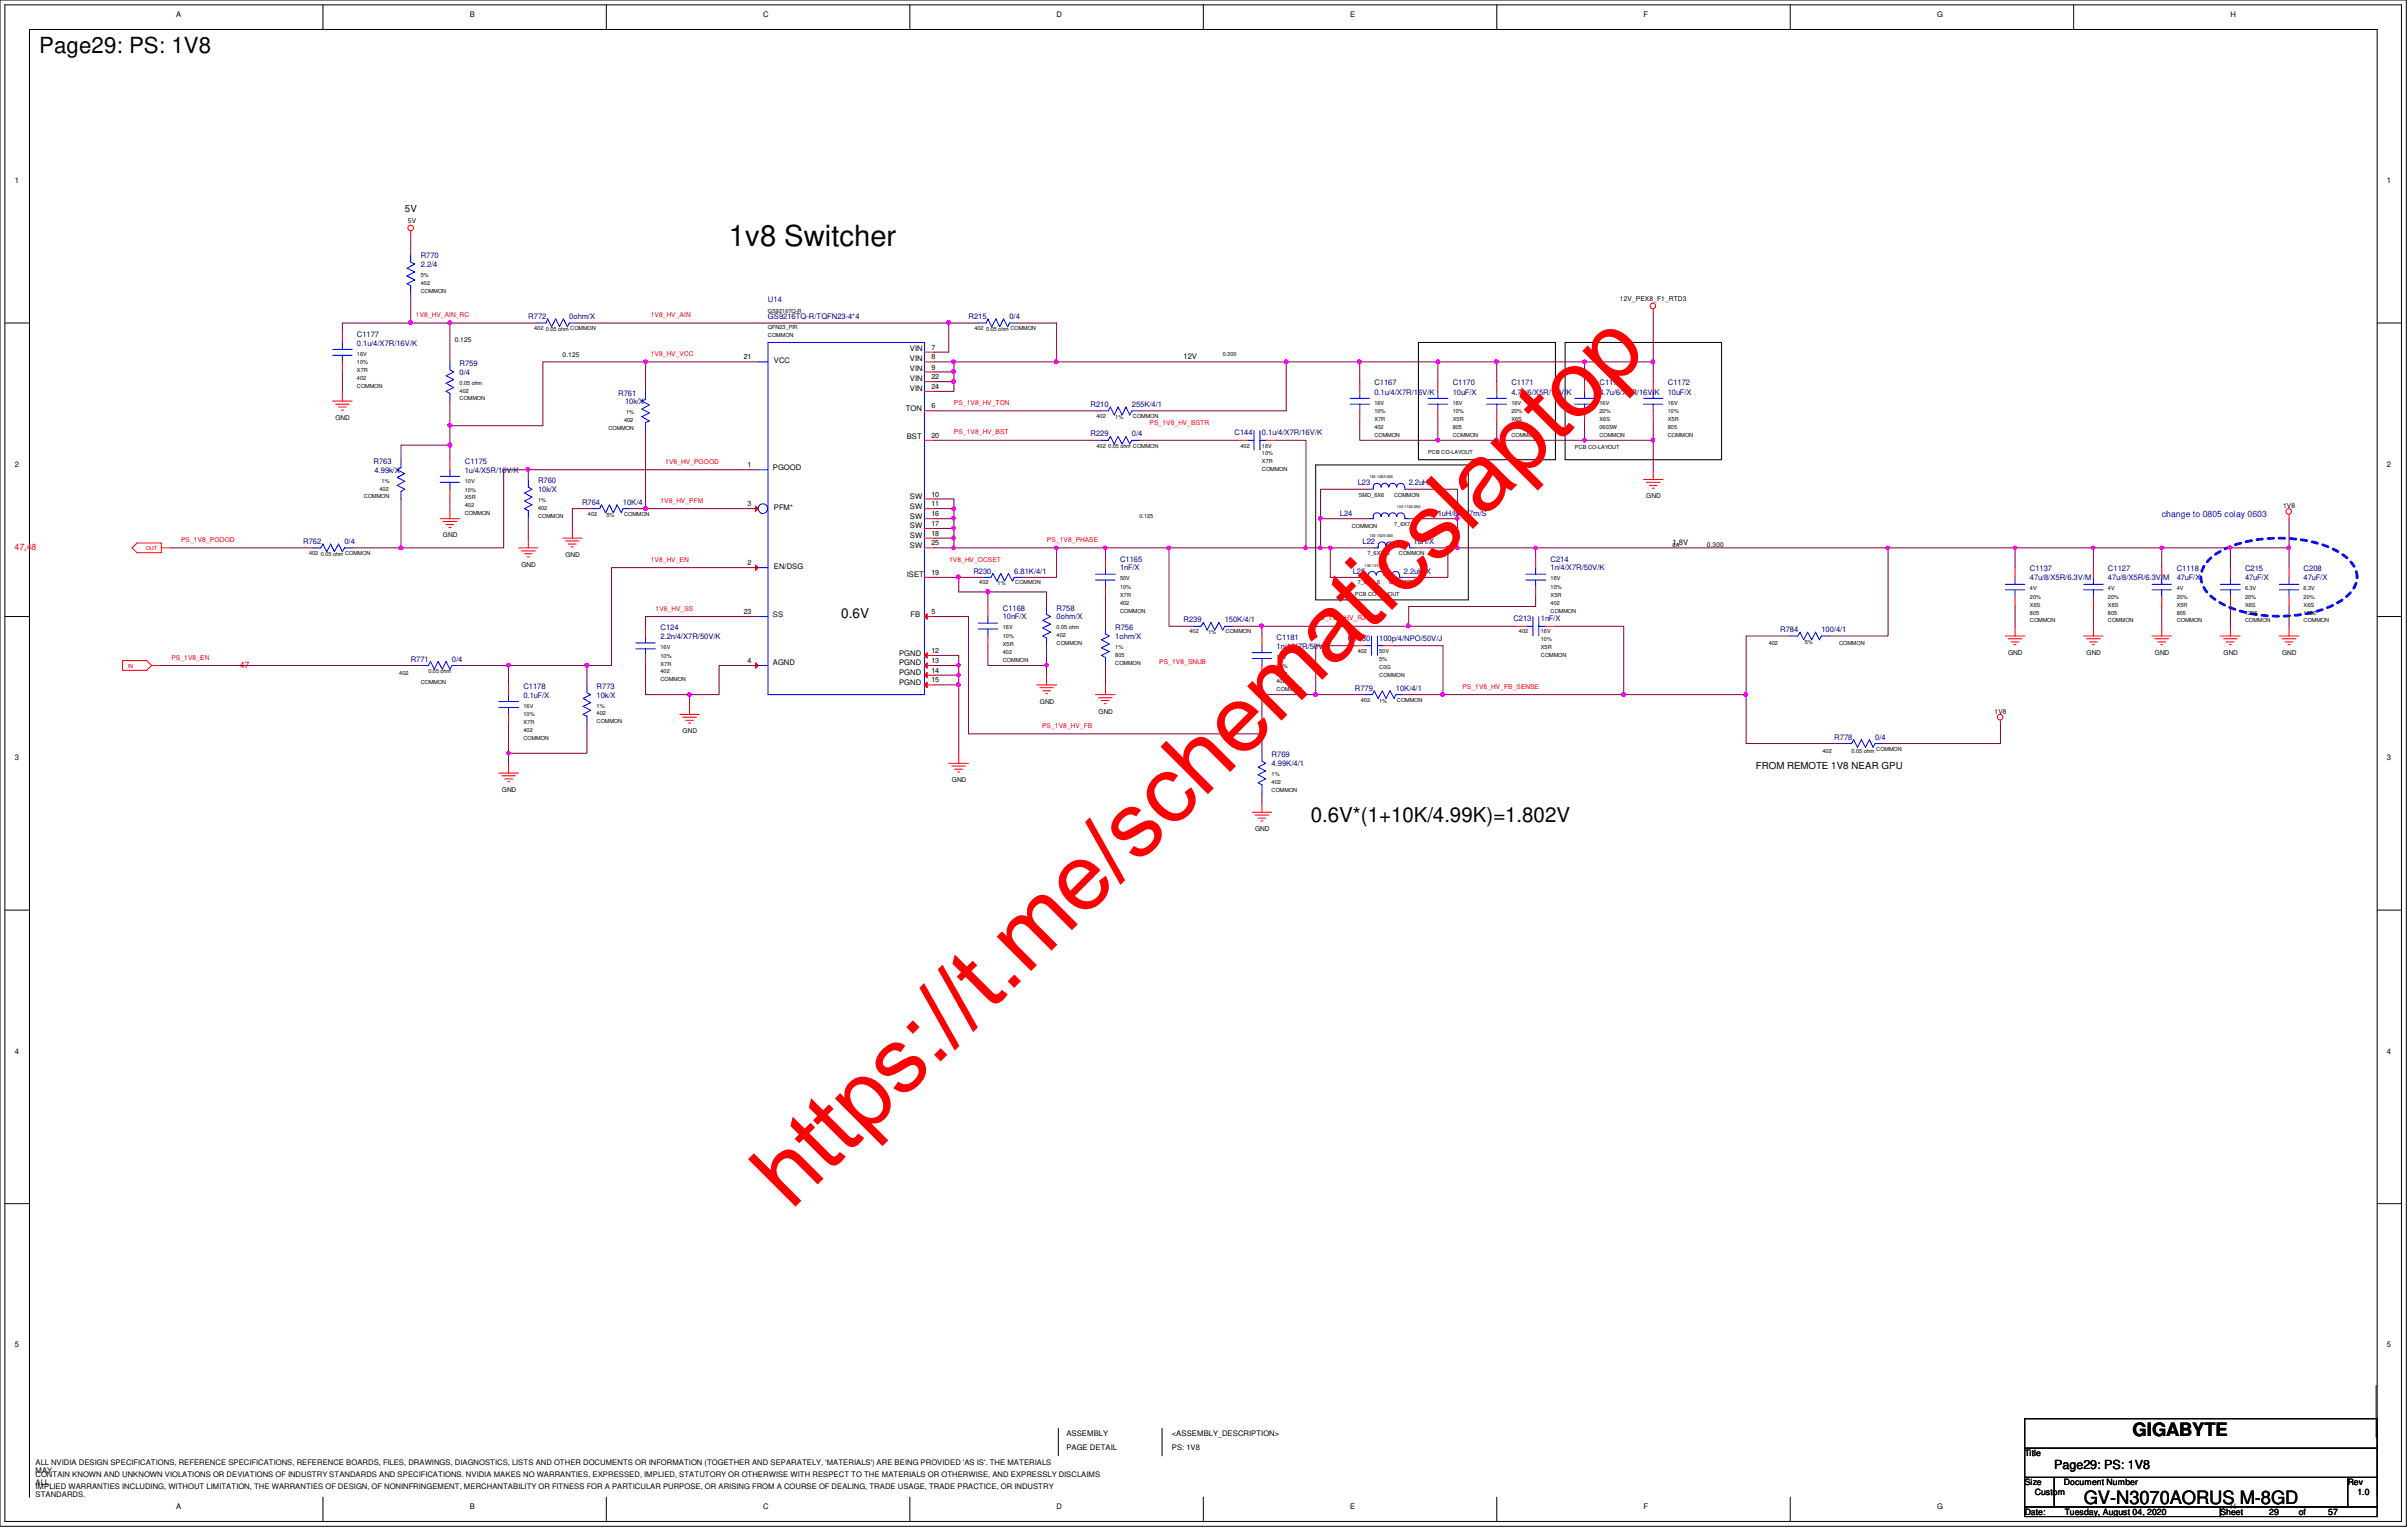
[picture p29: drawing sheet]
<svg xmlns="http://www.w3.org/2000/svg" width="294mm" height="186mm" viewBox="0 0 294 186" stroke-linecap="round" stroke-linejoin="round" font-family="sans-serif">
<defs><g id="words">
<text font-size="11.4" fill="#f00" x="96.5" y="147.8" transform="rotate(-45 96.5 147.8)">https://t.me/schematicslaptop</text>
<text font-size="3.6" x="88.9" y="30.1">1v8 Switcher</text>
<text font-size="2.7" x="4.8" y="6.5">Page29: PS: 1V8</text>
<text font-size="2.5" x="160" y="100.2">0.6V*(1+10K/4.99K)=1.802V</text>
<g font-size="2.2">
<text x="260.3" y="175.2">GIGABYTE</text>
<text x="254.3" y="183.5">GV-N3070AORUS M-8GD</text>
</g>
<text font-size="1.7" x="102.7" y="75.4">0.6V</text>
<text font-size="1.5" x="250.7" y="179.3">Page29: PS: 1V8</text>
<g font-size="1.2">
<text x="49.4" y="25.8">5V</text>
<text x="214.3" y="93.9">FROM REMOTE 1V8 NEAR GPU</text>
</g>
<text font-size="1.1" fill="#00f" x="263.8" y="63">change to 0805 colay 0603</text>
<g font-size="1.1" fill="#f00">
<text x="1.8" y="67.1">47,48</text>
<text x="29.3" y="81.4">47</text>
</g>
<g font-size="1.1">
<text x="247.1" y="177.7">Title</text>
<text x="247.1" y="181.2">Size</text>
<text x="247.1" y="184.8">Date:</text>
<text x="248.3" y="182.4">Custom</text>
<text x="251.9" y="181.2">Document Number</text>
<text x="252" y="184.8">Tuesday, August 04, 2020</text>
<text x="271" y="184.8">Sheet</text>
<text x="276.9" y="184.8">29</text>
<text x="280.5" y="184.8">of</text>
<text x="284.1" y="184.8">57</text>
<text x="286.5" y="181.2">Rev</text>
<text x="287.7" y="182.4">1.0</text>
</g>
<g font-size=".9">
<text x="21.5" y="2">A</text>
<text x="57.3" y="2">B</text>
<text x="93.1" y="2">C</text>
<text x="129" y="2">D</text>
<text x="164.8" y="2">E</text>
<text x="200.6" y="2">F</text>
<text x="236.4" y="2">G</text>
<text x="272.2" y="2">H</text>
<text x="1.8" y="22.4">1</text>
<text x="291.3" y="22.4">1</text>
<text x="90.8" y="43.9">21</text>
<text x="94.4" y="44.3">VCC</text>
<text x="111" y="42.9">VIN</text>
<text x="111" y="44.1">VIN</text>
<text x="111" y="45.3">VIN</text>
<text x="111" y="46.4">VIN</text>
<text x="111" y="47.8">VIN</text>
<text x="113.7" y="42.7">7</text>
<text x="113.7" y="43.9">8</text>
<text x="113.7" y="45.1">9</text>
<text x="113.7" y="46.3">22</text>
<text x="113.7" y="47.5">24</text>
<text x="144.4" y="43.8">12V</text>
<text x="110.5" y="50.2">TON</text>
<text x="110.7" y="53.6">BST</text>
<text x="113.7" y="49.8">6</text>
<text x="113.7" y="53.4">20</text>
<text x="1.8" y="56.9">2</text>
<text x="91.2" y="57">1</text>
<text x="94.3" y="57.3">PGOOD</text>
<text x="291.3" y="56.9">2</text>
<text x="91.2" y="61.8">3</text>
<text x="94.4" y="62.2">PFM*</text>
<text x="111" y="60.9">SW</text>
<text x="111" y="62.1">SW</text>
<text x="111" y="63.3">SW</text>
<text x="111" y="64.5">SW</text>
<text x="111" y="65.7">SW</text>
<text x="113.7" y="60.6">10</text>
<text x="113.7" y="61.8">11</text>
<text x="113.7" y="63">16</text>
<text x="113.7" y="64.2">17</text>
<text x="113.7" y="65.4">18</text>
<text x="91.2" y="69">2</text>
<text x="94.4" y="69.4">EN/DSG</text>
<text x="110.7" y="70.4">ISET</text>
<text x="111" y="66.8">SW</text>
<text x="113.7" y="70.1">19</text>
<text x="113.7" y="66.5">25</text>
<text x="204.1" y="66.5">1.8V</text>
<text x="90.8" y="74.9">23</text>
<text x="94.3" y="75.2">SS</text>
<text x="111.1" y="75.2">FB</text>
<text x="113.7" y="74.9">5</text>
<text x="91.2" y="80.9">4</text>
<text x="94.3" y="81.2">AGND</text>
<text x="109.7" y="80">PGND</text>
<text x="109.7" y="81.2">PGND</text>
<text x="109.7" y="82.4">PGND</text>
<text x="109.7" y="83.6">PGND</text>
<text x="113.7" y="79.7">12</text>
<text x="113.7" y="80.9">13</text>
<text x="113.7" y="82.1">14</text>
<text x="113.7" y="83.3">15</text>
<text x="1.8" y="92.8">3</text>
<text x="291.3" y="92.8">3</text>
<text x="1.8" y="128.6">4</text>
<text x="291.3" y="128.6">4</text>
<text x="1.8" y="164.4">5</text>
<text x="291.3" y="164.4">5</text>
<text x="4.3" y="178.7">ALL NVIDIA DESIGN SPECIFICATIONS, REFERENCE SPECIFICATIONS, REFERENCE BOARDS, FILES, DRAWINGS, DIAGNOSTICS, LISTS AND OTHER DOCUMENTS OR INFORMATION (TOGETHER AND SEPARATELY, 'MATERIALS') ARE BEING PROVIDED 'AS IS'. THE MATERIALS</text>
<text x="4.3" y="179.7">MAY</text>
<text x="130.1" y="177">PAGE DETAIL</text>
<text x="130.1" y="175.3">ASSEMBLY</text>
<text x="143" y="175.3">&lt;ASSEMBLY_DESCRIPTION&gt;</text>
<text x="143" y="177">PS: 1V8</text>
<text x="4.3" y="180.2">CONTAIN KNOWN AND UNKNOWN VIOLATIONS OR DEVIATIONS OF INDUSTRY STANDARDS AND SPECIFICATIONS. NVIDIA MAKES NO WARRANTIES, EXPRESSED, IMPLIED, STATUTORY OR OTHERWISE WITH RESPECT TO THE MATERIALS OR OTHERWISE, AND EXPRESSLY DISCLAIMS</text>
<text x="4.3" y="181.1">ALL</text>
<text x="4.3" y="181.7">IMPLIED WARRANTIES INCLUDING, WITHOUT LIMITATION, THE WARRANTIES OF DESIGN, OF NONINFRINGEMENT, MERCHANTABILITY OR FITNESS FOR A PARTICULAR PURPOSE, OR ARISING FROM A COURSE OF DEALING, TRADE USAGE, TRADE PRACTICE, OR INDUSTRY</text>
<text x="4.3" y="182.7">STANDARDS.</text>
<text x="21.5" y="184.1">A</text>
<text x="57.3" y="184.1">B</text>
<text x="93.1" y="184.1">C</text>
<text x="129" y="184.1">D</text>
<text x="164.8" y="184.1">E</text>
<text x="200.6" y="184.1">F</text>
<text x="236.4" y="184.1">G</text>
<text x="272.2" y="184.1">H</text>
</g>
<g font-size=".9" fill="#000080">
<text x="51.4" y="32.6">2.2/4</text>
<text x="51.4" y="31.5">R770</text>
<text x="43.6" y="41.1">C1177</text>
<text x="64.5" y="38.9">R772</text>
<text x="69.5" y="38.9">0ohm/X</text>
<text x="93.7" y="36.8">U14</text>
<text x="93.7" y="38.9">GS9216TQ-R/TQFN23-4*4</text>
<text x="118.2" y="38.9">R215</text>
<text x="123.2" y="38.9">0/4</text>
<text x="43.6" y="42.2">0.1u/4/X7R/16V/K</text>
<text x="56.1" y="44.7">R759</text>
<text x="56.1" y="45.7">0/4</text>
<text x="167.7" y="47">C1167</text>
<text x="177.3" y="47">C1170</text>
<text x="184.4" y="47">C1171</text>
<text x="195.2" y="47">C1173</text>
<text x="203.5" y="47">C1172</text>
<text x="75.4" y="48.3">R761</text>
<text x="76.3" y="49.3">10k/X</text>
<text x="133.1" y="53.3">R229</text>
<text x="133.1" y="49.7">R210</text>
<text x="138.1" y="53.3">0/4</text>
<text x="138.1" y="49.7">255K/4/1</text>
<text x="150.7" y="53.1">C144</text>
<text x="154" y="53.1">0.1u/4/X7R/16V/K</text>
<text x="167.7" y="48.1">0.1u/4/X7R/16V/K</text>
<text x="177.3" y="48.1">10uF/X</text>
<text x="184.4" y="48.1">4.7u/6/X5R/16V/K</text>
<text x="195.2" y="48.1">4.7u/6/X5R/16V/K</text>
<text x="203.5" y="48.1">10uF/X</text>
<text x="45.6" y="56.6">R763</text>
<text x="45.7" y="57.7">4.99k/X</text>
<text x="56.7" y="56.6">C1175</text>
<text x="56.7" y="57.7">1u/4/X5R/16V/K</text>
<text x="65.7" y="59">R760</text>
<text x="165.7" y="59.2">L23</text>
<text x="171.9" y="59.2">2.2uH/X</text>
<text x="65.7" y="60.1">10k/X</text>
<text x="71" y="61.6">R764</text>
<text x="76" y="61.6">10K/4</text>
<text x="163.5" y="62.9">L24</text>
<text x="175.5" y="62.9">1uH/8A/17m/S</text>
<text x="37" y="66.4">R762</text>
<text x="42" y="66.4">0/4</text>
<text x="118.8" y="70">R230</text>
<text x="123.8" y="70">6.81K/4/1</text>
<text x="136.7" y="68.5">C1165</text>
<text x="136.7" y="69.6">1nF/X</text>
<text x="165.1" y="70">L25</text>
<text x="166.3" y="66.4">L22</text>
<text x="171.3" y="70">2.2uH/X</text>
<text x="172.5" y="66.4">1uH/X</text>
<text x="189.2" y="69.6">1n/4/X7R/50V/K</text>
<text x="189.2" y="68.5">C214</text>
<text x="247.7" y="69.7">C1137</text>
<text x="247.7" y="70.8">47u/8/X5R/6.3V/M</text>
<text x="257.3" y="69.7">C1127</text>
<text x="257.3" y="70.8">47u/8/X5R/6.3V/M</text>
<text x="265.6" y="69.7">C1118</text>
<text x="265.6" y="70.8">47uF/X</text>
<text x="274" y="69.7">C215</text>
<text x="274" y="70.8">47uF/X</text>
<text x="281.1" y="69.7">C208</text>
<text x="281.1" y="70.8">47uF/X</text>
<text x="80.6" y="78">2.2n/4/X7R/50V/K</text>
<text x="80.6" y="76.9">C124</text>
<text x="122.4" y="74.5">C1168</text>
<text x="122.4" y="75.6">10nF/X</text>
<text x="128.9" y="75.6">0ohm/X</text>
<text x="128.9" y="74.5">R758</text>
<text x="136.1" y="76.9">R756</text>
<text x="136.1" y="78">1ohm/X</text>
<text x="144.4" y="75.9">R239</text>
<text x="149.5" y="75.9">150K/4/1</text>
<text x="184.7" y="75.8">C213</text>
<text x="188" y="75.8">1nF/X</text>
<text x="217.3" y="77.1">R784</text>
<text x="222.3" y="77.1">100/4/1</text>
<text x="50.1" y="80.7">R771</text>
<text x="55.2" y="80.7">0/4</text>
<text x="155.8" y="79.2">1n/4/X7R/50V/K</text>
<text x="155.8" y="78.1">C1181</text>
<text x="164.5" y="78.2">C1180</text>
<text x="168.3" y="78.2">100p/4/NPO/50V/J</text>
<text x="63.9" y="84.1">C1178</text>
<text x="63.9" y="85.1">0.1uF/X</text>
<text x="72.8" y="85.1">10k/X</text>
<text x="72.8" y="84.1">R773</text>
<text x="165.4" y="84.3">R779</text>
<text x="170.3" y="84.3">10K/4/1</text>
<text x="155.2" y="93.5">4.99K/4/1</text>
<text x="155.2" y="92.4">R769</text>
<text x="223.9" y="90.3">R778</text>
<text x="228.9" y="90.3">0/4</text>
</g>
<g font-size=".8">
<text x="49.8" y="27.3">5V</text>
<text x="55.5" y="41.7">0.125</text>
<text x="197.7" y="36.7">12V_PEX8_F1_RTD3</text>
<text x="68.7" y="43.5">0.125</text>
<text x="40.9" y="51.3">GND</text>
<text x="54.1" y="65.6">GND</text>
<text x="200.9" y="60.8">GND</text>
<text x="278.6" y="62">1V8</text>
<text x="63.6" y="69.2">GND</text>
<text x="69" y="68">GND</text>
<text x="208.3" y="66.8">0.300</text>
<text x="245.1" y="79.9">GND</text>
<text x="254.6" y="79.9">GND</text>
<text x="263" y="79.9">GND</text>
<text x="271.4" y="79.9">GND</text>
<text x="278.5" y="79.9">GND</text>
<text x="83.3" y="89.5">GND</text>
<text x="126.9" y="85.9">GND</text>
<text x="134.1" y="87.1">GND</text>
<text x="243.4" y="87.1">1V8</text>
<text x="116.2" y="95.4">GND</text>
<text x="61.3" y="96.6">GND</text>
<text x="153.2" y="101.4">GND</text>
</g>
<g font-size=".8" fill="#f00">
<text x="50.8" y="38.7">1V8_HV_AIN_RC</text>
<text x="79.4" y="38.7">1V8_HV_AIN</text>
<text x="79.4" y="43.5">1V8_HV_VCC</text>
<text x="116.4" y="53">PS_1V8_HV_BST</text>
<text x="116.4" y="49.4">PS_1V8_HV_TON</text>
<text x="140.3" y="51.8">PS_1V8_HV_BSTR</text>
<text x="81.2" y="56.6">1V8_HV_PGOOD</text>
<text x="80.6" y="61.4">1V8_HV_PFM</text>
<text x="22.1" y="66.2">PS_1V8_PGOOD</text>
<text x="79.4" y="68.5">1V8_HV_EN</text>
<text x="115.8" y="68.5">1V8_HV_OCSET</text>
<text x="127.8" y="66.2">PS_1V8_PHASE</text>
<text x="80" y="74.5">1V8_HV_SS</text>
<text x="160.6" y="75.7">PS_1V8_HV_RJ</text>
<text x="20.9" y="80.5">PS_1V8_EN</text>
<text x="141.5" y="81.1">PS_1V8_SNUB</text>
<text x="127.2" y="88.8">PS_1V8_HV_FB</text>
<text x="178.5" y="84.1">PS_1V8_HV_FB_SENSE</text>
</g>
<g font-size=".7">
<text x="51.4" y="34.8">402</text>
<text x="51.4" y="33.8">5%</text>
<text x="51.4" y="35.7">COMMON</text>
<text x="65.2" y="40.3">402</text>
<text x="66.6" y="40.4">0.05 ohm COMMON</text>
<text x="93.7" y="41.1">COMMON</text>
<text x="93.7" y="40.1">QFN23_PIR</text>
<text x="93.7" y="38.2">GS9216TQ-R</text>
<text x="118.9" y="40.3">402</text>
<text x="120.4" y="40.4">0.05 ohm COMMON</text>
<text x="43.6" y="43.4">16V</text>
<text x="43.6" y="45.4">X7R</text>
<text x="43.6" y="46.4">402</text>
<text x="43.6" y="44.4">10%</text>
<text x="43.6" y="47.3">COMMON</text>
<text x="56.1" y="47.9">402</text>
<text x="56.1" y="46.9">0.05 ohm</text>
<text x="149.2" y="43.5">0.300</text>
<text x="56.1" y="48.9">COMMON</text>
<text x="74.3" y="52.5">COMMON</text>
<text x="76.2" y="51.5">402</text>
<text x="76.4" y="50.5">1%</text>
<text x="133.8" y="51">402</text>
<text x="136.1" y="51.1">1%</text>
<text x="138.3" y="51">COMMON</text>
<text x="167.7" y="52.3">402</text>
<text x="167.7" y="53.3">COMMON</text>
<text x="167.7" y="51.4">X7R</text>
<text x="167.7" y="50.4">10%</text>
<text x="167.7" y="49.4">16V</text>
<text x="177.3" y="53.3">COMMON</text>
<text x="177.3" y="52.3">805</text>
<text x="177.3" y="50.4">10%</text>
<text x="177.3" y="51.4">X5R</text>
<text x="177.3" y="49.4">16V</text>
<text x="184.4" y="52.3">0603W</text>
<text x="184.4" y="53.3">COMMON</text>
<text x="184.4" y="51.4">X6S</text>
<text x="184.4" y="50.4">20%</text>
<text x="184.4" y="49.4">16V</text>
<text x="195.2" y="53.3">COMMON</text>
<text x="195.2" y="49.4">16V</text>
<text x="195.2" y="51.4">X6S</text>
<text x="195.2" y="52.3">0603W</text>
<text x="195.2" y="50.4">20%</text>
<text x="203.5" y="53.3">COMMON</text>
<text x="203.5" y="51.4">X5R</text>
<text x="203.5" y="52.3">805</text>
<text x="203.5" y="50.4">10%</text>
<text x="203.5" y="49.4">16V</text>
<text x="46.3" y="59.9">402</text>
<text x="46.6" y="58.9">1%</text>
<text x="56.7" y="60">10%</text>
<text x="56.7" y="58.9">10V</text>
<text x="133.8" y="54.6">402</text>
<text x="135.3" y="54.7">0.05 ohm COMMON</text>
<text x="151.4" y="54.6">402</text>
<text x="154" y="55.5">10%</text>
<text x="154" y="57.4">COMMON</text>
<text x="154" y="56.5">X7R</text>
<text x="154" y="54.6">16V</text>
<text x="174.3" y="55.4">PCB CO-LAYOUT</text>
<text x="192.2" y="54.8">PCB CO-LAYOUT</text>
<text x="44.4" y="60.8">COMMON</text>
<text x="56.7" y="62.8">COMMON</text>
<text x="56.7" y="61.9">402</text>
<text x="56.7" y="60.9">X5R</text>
<text x="65.7" y="63.2">COMMON</text>
<text x="65.7" y="62.2">402</text>
<text x="65.7" y="61.3">1%</text>
<text x="71.8" y="62.9">402</text>
<text x="74" y="63.1">5%</text>
<text x="76.2" y="62.9">COMMON</text>
<text x="139.1" y="63.2">0.125</text>
<text x="165" y="64.4">COMMON</text>
<text x="165.8" y="60.6">SMD_6X6</text>
<text x="170.1" y="64.1">7_6X7_6</text>
<text x="170.1" y="60.6">COMMON</text>
<text x="37.7" y="67.7">402</text>
<text x="39.2" y="67.9">0.05 ohm COMMON</text>
<text x="119.5" y="71.3">402</text>
<text x="121.8" y="71.4">1%</text>
<text x="123.9" y="71.3">COMMON</text>
<text x="136.7" y="70.8">50V</text>
<text x="136.7" y="71.9">10%</text>
<text x="165.7" y="71.3">7_6X7_6</text>
<text x="166.9" y="67.7">7_6X7_6</text>
<text x="169.5" y="71.3">COMMON</text>
<text x="170.7" y="67.7">COMMON</text>
<text x="189.2" y="70.8">16V</text>
<text x="189.2" y="71.9">10%</text>
<text x="204.1" y="66.8">8A</text>
<text x="122.4" y="77.9">10%</text>
<text x="122.4" y="76.8">16V</text>
<text x="128.9" y="77.8">402</text>
<text x="128.9" y="76.8">0.05 ohm</text>
<text x="136.7" y="72.9">X7R</text>
<text x="136.7" y="73.8">402</text>
<text x="136.7" y="74.8">COMMON</text>
<text x="145.2" y="77.3">402</text>
<text x="147.4" y="77.4">1%</text>
<text x="149.6" y="77.3">COMMON</text>
<text x="165.4" y="72.7">PCB CO-LAYOUT</text>
<text x="185.4" y="77.3">402</text>
<text x="188" y="77.3">16V</text>
<text x="189.2" y="72.9">X5R</text>
<text x="189.2" y="73.8">402</text>
<text x="189.2" y="74.8">COMMON</text>
<text x="247.7" y="73.1">20%</text>
<text x="247.7" y="75">805</text>
<text x="247.7" y="74">X6S</text>
<text x="247.7" y="75.9">COMMON</text>
<text x="247.7" y="72">4V</text>
<text x="257.3" y="75.9">COMMON</text>
<text x="257.3" y="72">4V</text>
<text x="257.3" y="73.1">20%</text>
<text x="257.3" y="75">805</text>
<text x="257.3" y="74">X6S</text>
<text x="265.6" y="75">805</text>
<text x="265.6" y="75.9">COMMON</text>
<text x="265.6" y="73.1">20%</text>
<text x="265.6" y="74">X5R</text>
<text x="265.6" y="72">4V</text>
<text x="274" y="75">1206</text>
<text x="274" y="72">6.3V</text>
<text x="274" y="74">X6S</text>
<text x="274" y="73.1">20%</text>
<text x="274" y="75.9">COMMON</text>
<text x="281.1" y="75">1206</text>
<text x="281.1" y="72">6.3V</text>
<text x="281.1" y="74">X6S</text>
<text x="281.1" y="75.9">COMMON</text>
<text x="281.1" y="73.1">20%</text>
<text x="48.7" y="82.3">402</text>
<text x="51.4" y="83.5">COMMON</text>
<text x="52.3" y="82.2">0.05 ohm</text>
<text x="80.6" y="83.1">COMMON</text>
<text x="80.6" y="82.2">402</text>
<text x="80.6" y="81.2">X7R</text>
<text x="80.6" y="79.2">16V</text>
<text x="80.6" y="80.3">10%</text>
<text x="122.4" y="78.8">X5R</text>
<text x="122.4" y="80.7">COMMON</text>
<text x="122.4" y="79.8">402</text>
<text x="128.9" y="78.7">COMMON</text>
<text x="136.1" y="81.1">COMMON</text>
<text x="136.1" y="80.1">805</text>
<text x="136.1" y="79.2">1%</text>
<text x="155.8" y="83.4">402</text>
<text x="155.8" y="81.4">10%</text>
<text x="155.8" y="82.4">X5R</text>
<text x="155.8" y="80.4">16V</text>
<text x="165.7" y="79.7">402</text>
<text x="168.3" y="79.7">50V</text>
<text x="168.3" y="82.5">COMMON</text>
<text x="168.3" y="81.6">C0G</text>
<text x="168.3" y="80.6">5%</text>
<text x="188" y="79.2">X5R</text>
<text x="188" y="80.1">COMMON</text>
<text x="188" y="78.2">10%</text>
<text x="215.9" y="78.7">402</text>
<text x="220.3" y="78.6">5%</text>
<text x="224.5" y="78.7">COMMON</text>
<text x="63.9" y="88.4">X7R</text>
<text x="63.9" y="87.4">10%</text>
<text x="63.9" y="86.4">16V</text>
<text x="63.9" y="89.3">402</text>
<text x="72.8" y="88.3">COMMON</text>
<text x="72.8" y="87.3">402</text>
<text x="72.8" y="86.4">1%</text>
<text x="155.8" y="84.3">COMMON</text>
<text x="166.1" y="85.6">402</text>
<text x="168.3" y="85.8">1%</text>
<text x="170.5" y="85.6">COMMON</text>
<text x="63.9" y="90.3">COMMON</text>
<text x="155.2" y="94.7">1%</text>
<text x="155.2" y="95.7">402</text>
<text x="222.4" y="91.8">402</text>
<text x="226" y="91.8">0.05 ohm</text>
<text x="229" y="91.6">COMMON</text>
<text x="155.2" y="96.6">COMMON</text>
</g>
<g font-size=".7" fill="#f00">
<text x="17.8" y="67.1">OUT</text>
<text x="15.6" y="81.4">IN</text>
</g>
<g font-size=".5">
<text x="167.1" y="58.4">130-1283-000</text>
<text x="167.1" y="65.5">130-1025-000</text>
<text x="170.5" y="61.9">130-1162-000</text>
<text x="166.5" y="69.1">130-1212-000</text>
</g>
</g></defs>
<g fill="none" stroke="#000" stroke-width=".12">
<path d="M0 0h293.7v186.2h-293.7zM.6 .6h292.5v185h-292.5zM39.4 .6v3M74 .6v3M111 .6v3M146.9 .6v3M182.7 .6v3M218.5 .6v3M253.1 .6v3M.6 39.4h3M290.1 39.4h3M160.6 56.7h18.6v16.5h-18.6z"/>
<path d="M173.1 41.8h16.7v14.3h-16.7zM191 41.8h19.1v14.3h-19.1zM.6 75.2h3M290.1 75.2h3M.6 111h3M290.1 111h3M.6 146.9h3M290.1 146.9h3M129.2 174.3v3.3M141.8 174.3v3.3M247.1 173.1h43v3.6h-43zM247.1 176.7h43v3.6h-43z"/>
<path d="M290 169v6.4M3.6 182.7v-179.1h286.5v179.1M39.4 182.7v2.9M74 182.7v2.9M111 182.7v2.9M146.9 182.7v2.9M182.7 182.7v2.9M218.5 182.7v2.9M247.1 180.3h3.6v3.6h-3.6zM247.1 183.9h23.9v1.1h-23.9zM250.7 180.3h35.8v3.6h-35.8zM271 183.9h19.1v1.1h-19.1z"/>
<path d="M286.5 180.3h3.6v3.6h-3.6z"/>
</g>
<path d="M269.5 68.4a10.3 10.3 0 0 1 5.9-2.5 16.4 16.4 0 0 1 9.9 1.4 4.1 4.1 0 0 1 2.4 3.1 3.4 3.4 0 0 1-1.6 2.6 13.3 13.3 0 0 1-8 2.2 13.9 13.9 0 0 1-8-2.2 3.2 3.2 0 0 1-1.4-3.3l.3-.7z" fill="none" stroke="#00f" stroke-width=".34" stroke-dasharray=".7 .7"/>
<g fill="none" stroke="#f00" stroke-width=".12">
<path d="M50.1 28.2v.5M50.1 31h.1M50.1 35.8h.1M65.7 39.4h.1M70.4 39.4h.1M201.8 37.7v.5M40.6 48.9h2.4M40.9 49.3h1.7M41.3 49.7h.9M41.7 50h.2M41.8 47.8v1.1M54.9 56.1v1.2"/>
<path d="M54.9 59.7v1.2M54.9 44.2h.1M54.9 48.9h.1M64.5 58.5h.1M78.8 47.8h.1M78.8 52.5h.1M92.5 57.3h.1M200.6 58.5h2.3M200.9 58.8h1.7M201.3 59.2h.9M201.6 59.6h.3M201.8 57.3v1.2"/>
<path d="M16.7 66.3h3v1.1h-3l-.6-.6zM19.7 66.8h1.2M53.7 63.3h2.4M54.1 63.6h1.7M54.4 64h1M54.8 64.3h.2M54.9 62.1v1.2M63.3 66.8h2.4M63.6 67.2h1.7M64 67.6h.9M64.3 67.9h.3M64.5 65.7v1.1"/>
<path d="M64.5 63.3h.1M68.7 65.7h2.3M69 66h1.7M69.3 66.4h1M69.7 66.7h.3M69.8 64.5v1.2M72.2 62.1h.1M77 62.1h.1M78.8 76.4v1.2M78.8 80v1.2M244.7 77.6h2.4M245.1 77.9h1.7"/>
<path d="M245.4 78.3h1M245.8 78.7h.2M245.9 76.4v1.2M245.9 69.3v1.1M245.9 72.8v1.2M254.3 77.6h2.4M254.6 77.9h1.7M255 78.3h.9M255.4 78.7h.2M255.5 76.4v1.2M255.5 69.3v1.1M255.5 72.8v1.2"/>
<path d="M262.6 77.6h2.4M263 77.9h1.7M263.4 78.3h.9M263.7 78.7h.2M263.8 76.4v1.2M263.8 69.3v1.1M263.8 72.8v1.2M271 77.6h2.4M271.4 77.9h1.6M271.7 78.3h1M272.1 78.7h.2M272.2 76.4v1.2"/>
<path d="M272.2 69.3v1.1M272.2 72.8v1.2M278.2 77.6h2.3M278.5 77.9h1.7M278.9 78.3h.9M279.2 78.7h.3M279.4 76.4v1.2M279.4 62.8v.5M279.4 69.3v1.1M279.4 72.8v1.2M19.7 81.2h-1.2l-.6 .6h-3v-1.2h3l.6 .6M51.4 81.2h.1"/>
<path d="M56.1 81.2h.1M60.9 94.3h2.4M61.3 94.7h1.6M61.6 95h1M62 95.4h.2M62.1 93.1v1.2M62.1 83.6v1.2M62.1 87.2v1.1M71.6 83.6h.1M71.6 88.3h.1M83 87.2h2.3M83.3 87.5h1.7"/>
<path d="M83.7 87.9h.9M84 88.2h.3M84.2 85.9v1.3M115.8 93.1h2.4M116.2 93.5h1.6M116.5 93.9h1M116.9 94.2h.2M117 91.9v1.2M126.5 83.6h2.4M126.9 83.9h1.7M127.3 84.3h.9M127.6 84.6h.2"/>
<path d="M127.7 82.4v1.2M133.7 84.8h2.4M134.1 85.1h1.6M134.4 85.5h1M134.8 85.9h.2M134.9 83.6v1.2M152.8 99.1h2.4M153.2 99.4h1.7M153.5 99.8h1M154 97.9v1.2M244.1 87.9v.4M153.9 100.2h.2"/>
<circle cx="50.1" cy="27.8" r=".34"/>
<circle cx="201.7" cy="37.3" r=".34"/>
<circle cx="279.3" cy="62.4" r=".34"/>
<circle cx="244.1" cy="87.5" r=".34"/>
</g>
<g fill="none" stroke="#00f" stroke-width=".12">
<path d="M50.1 31v1l.5 .2-.9 .5 .9 .5-.9 .5 .9 .5-.9 .4 .4 .2v1M65.7 39.4h.9l.2-.5 .5 1 .5-1 .5 1 .4-1 .6 1 .2-.5h.9M53.7 58.1h2.4M53.7 58.8h2.4M54.9 44.2v.9l.5 .3-1 .4 1 .5-1 .5 1 .5-1 .5 .5 .2v.9M54.9 58.8v.9M54.9 57.3v.8M64.5 58.5v.9l.4 .3-.9 .5 .9 .5-.9 .4 .9 .5-.9 .5 .5 .2v1M78.8 47.8v.9l-.5 .2 .9 .5-.9 .5 .9 .5-.9 .4 .9 .6-.4 .2v.9M92.5 57.3h1.2M92.5 44.2h1.2M93.7 41.8h19.1v43h-19.1z"/>
<path d="M112.8 43h.1M112.8 46.6h.1M112.8 45.4h.1M112.8 44.2h.1M112.8 47.8h.1M112.8 53.7h.1M112.8 50.1h.1M72.2 62.1h1l.2-.5 .5 1 .5-1 .4 1 .5-1 .5 1 .2-.5h1M77.6 78.4h2.4M77.6 79.2h2.4M78.8 79.2v.8M78.8 77.6v.8"/>
<path d="M92.5 69.3h1.2M92.5 75.2h1.2M112.8 66.8h.1M112.8 64.5h.1M112.8 63.3h.1M112.8 62.1h.1M112.8 65.7h.1M112.8 80h.1M112.8 75.2h.1M112.8 70.4h.1M112.8 60.9h.1M244.7 71.3h2.4"/>
<path d="M244.7 72h2.4M245.9 72v.8M245.9 70.4v.9M254.3 71.3h2.4M254.3 72h2.4M255.5 72v.8M255.5 70.4v.9M262.6 71.3h2.4M262.6 72h2.4M263.8 72v.8M263.8 70.4v.9M271 71.3h2.4"/>
<path d="M271 72h2.4M272.2 72v.8M272.2 70.4v.9M278.2 71.3h2.3M278.2 72h2.3M279.4 72v.8M279.4 70.4v.9M51.4 81.2h.9l.2-.5 .5 1 .5-1 .5 1 .4-1 .5 1 .3-.5h.9M60.9 85.6h2.4M60.9 86.3h2.4M62.1 86.3v.9M62.1 84.8v.8"/>
<path d="M71.6 83.6v.9l.5 .3-.9 .4 .9 .5-.9 .5 .9 .5-.9 .5 .4 .2v.9M92.5 81.2h1.2M112.8 83.6h.1M112.8 82.4h.1M112.8 81.2h.1"/>
<circle cx="93.1" cy="62.1" r=".59"/>
</g>
<path d="M92.2 68.9l.3 .4-.3 .3z" fill="#f00"/>
<path d="M92.2 68.9l.3 .4-.3 .3zM92.5 69.3h.1" fill="none" stroke="#f00" stroke-width=".12"/>
<path d="M92.2 61.7l.3 .4-.3 .3z" fill="#f00"/>
<path d="M92.2 61.7l.3 .4-.3 .3zM92.5 62.1h.1" fill="none" stroke="#f00" stroke-width=".12"/>
<path d="M92.2 80.9l.3 .3-.3 .3z" fill="#f00"/>
<path d="M92.2 80.9l.3 .3-.3 .3zM92.5 81.2h.1" fill="none" stroke="#f00" stroke-width=".12"/>
<path d="M112.8 75.2l.4-.3v.7z" fill="#f00"/>
<path d="M112.8 50.1h1.2M112.8 43h1.2M112.8 44.2h1.2M112.8 45.4h1.2M112.8 75.2l.4-.3v.7zM112.8 75.2h1.2M112.8 60.9h1.2M112.8 62.1h1.2" fill="none" stroke="#f00" stroke-width=".12"/>
<path d="M112.8 80l.4-.4v.7z" fill="#f00"/>
<path d="M112.8 80l.4-.4v.7zM112.8 80h1.2" fill="none" stroke="#f00" stroke-width=".12"/>
<path d="M112.8 81.2l.4-.3v.6z" fill="#f00"/>
<path d="M112.8 81.2l.4-.3v.6zM112.8 81.2h1.2" fill="none" stroke="#f00" stroke-width=".12"/>
<path d="M112.8 82.4l.4-.4v.7z" fill="#f00"/>
<path d="M112.8 82.4l.4-.4v.7zM112.8 82.4h1.2" fill="none" stroke="#f00" stroke-width=".12"/>
<path d="M112.8 83.6l.4-.4v.7z" fill="#f00"/>
<g fill="none" stroke="#f00" stroke-width=".12">
<path d="M119.4 39.4h.1M124.2 39.4h.1M41.8 40.6v1.2M41.8 44.2v1.2M48.9 56.1h.1M92.5 44.2h.1M112.8 53.7h1.2M112.8 46.6h1.2M112.8 47.8h1.2M134.3 53.7h.1M134.3 50.1h.1M139.1 53.7h.1"/>
<path d="M139.1 50.1h.1M151 53.7h1.2M154.6 53.7h1.2M165.9 46.6v1.2M165.9 50.1v1.3M167.1 59.7h.1M171.9 59.7h.1M175.5 46.6v1.2M175.5 50.1v1.3M182.7 46.6v1.2M182.7 50.1v1.3M193.4 46.6v1.2"/>
<path d="M193.4 50.1v1.3M201.8 46.6v1.2M201.8 50.1v1.3M38.2 66.8h.1M43 66.8h.1M48.9 60.9h.1M92.5 75.2h.1M112.8 63.3h1.2M112.8 64.5h1.2M112.8 65.7h1.2M112.8 70.4h1.2M112.8 66.8h1.2"/>
<path d="M120 70.4h.1M120.6 74v1.2M120.6 77.6v1.2M124.8 70.4h.1M127.7 74h.1M127.7 78.8h.1M134.9 76.4h.1M134.9 68v1.3M134.9 71.6v1.2M145.6 76.4h.1M150.4 76.4h.1M154 77.6v1.2"/>
<path d="M165.4 78.8h1.1M166.5 70.4h.1M167.1 63.3h.1M167.7 66.8h.1M168.9 78.8h1.2M171.3 70.4h.1M171.9 63.3h.1M172.5 66.8h.1M185 76.4h1.2M187.4 68v1.3M187.4 71.6v1.2M188.6 76.4h1.2"/>
<path d="M218.5 77.6h.1M223.2 77.6h.1M112.8 83.6l.4-.4v.7zM112.8 83.6h1.2M134.9 81.2h.1M154 91.9h.1M154 96.7h.1M154 81.2v1.2M166.5 84.8h.1M171.3 84.8h.1M225 90.7h.1M229.8 90.7h.1"/>
</g>
<g fill="none" stroke="#00f" stroke-width=".12">
<path d="M119.4 39.4h1l.2-.5 .4 1 .5-1 .5 1 .5-1 .5 1 .2-.5h1M40.6 42.6h2.4M40.6 43.3h2.4M41.8 43.3v.9M41.8 41.8v.8M48.9 56.1v1l-.4 .2 .9 .5-.9 .5 .9 .4-.9 .5 .9 .5-.5 .2v1M134.3 53.7h1l.2-.4 .5 .9 .4-.9 .5 .9 .5-.9 .5 .9 .2-.5h1M134.3 50.1h1l.2-.4 .5 .9 .4-.9 .5 .9 .5-.9 .5 .9 .2-.5h1M152.2 53.7h.8M153 52.5v2.4M153.8 53.7h.8M153.8 52.5v2.4"/>
<path d="M164.8 48.6h2.3M164.8 49.3h2.3M165.9 49.3v.8M165.9 47.8v.8M168.5 59.4a.49 .49 0 0 0-.6-.4 .49 .49 0 0 0-.3 .7h-.5M168.6 59.4v-.2a.45 .45 0 0 1 .5-.2 .45 .45 0 0 1 .4 .4M169.5 59.4a.47 .47 0 0 1 .5-.4 .47 .47 0 0 1 .4 .4M170.5 59.4a.47 .47 0 0 1 .4-.4 .47 .47 0 0 1 .5 .4M171.4 59.4v.3h.5M174.3 48.6h2.4M174.3 49.3h2.4M175.5 49.3v.8"/>
<path d="M175.5 47.8v.8M181.4 48.6h2.5M181.4 49.3h2.5M182.7 49.3v.8M182.7 47.8v.8M192.2 48.6h2.4M192.2 49.3h2.4M193.4 49.3v.8M193.4 47.8v.8M200.6 48.6h2.3M200.6 49.3h2.3M201.8 49.3v.8"/>
<path d="M201.8 47.8v.8M38.2 66.8h1l.2-.4 .5 .9 .4-.9 .5 .9 .5-.9 .5 .9 .2-.5h1M119.4 76h2.4M119.4 76.8h2.4M120 70.4h.9l.3-.4 .5 .9 .4-.9 .5 .9 .5-.9 .5 .9 .2-.5h1M120.6 76.8v.8M120.6 75.2v.8M127.7 74v1l.5 .2-.9 .5 .9 .5-.9 .4 .9 .5-.9 .5 .4 .3v.9M133.7 70.1h2.4M133.7 70.8h2.4M134.9 76.4v.9l.5 .3-1 .5 1 .5-1 .4 1 .5-1 .5 .5 .2v1M134.9 70.8v.8"/>
<path d="M134.9 69.3v.8M145.6 76.4h1l.3-.5 .4 1 .5-1 .5 1 .5-1 .4 1 .3-.5h.9M152.8 79.6h2.4M154 78.8v.8M166.5 78.8h.9M167.4 77.6v2.4M167.9 70.1a.5 .5 0 0 0-.6-.4 .5 .5 0 0 0-.3 .7h-.5M168.1 78.8h.8M168.1 77.6v2.4M168.5 63a.5 .5 0 0 0-.6-.4 .5 .5 0 0 0-.3 .7h-.5M168.9 70.1a.45 .45 0 0 0-.5-.4 .45 .45 0 0 0-.4 .5M169.1 66.6a.46 .46 0 0 0-.5-.5 .46 .46 0 0 0-.4 .5v.2h-.5"/>
<path d="M169.5 63a.45 .45 0 0 0-.5-.4 .45 .45 0 0 0-.4 .4M169.8 70.1a.47 .47 0 0 0-.4-.4 .47 .47 0 0 0-.5 .5M170.1 66.6a.46 .46 0 0 0-.5-.5 .46 .46 0 0 0-.4 .5M170.4 63a.47 .47 0 0 0-.5-.5 .47 .47 0 0 0-.4 .5M170.8 70.1a.45 .45 0 0 0-.5-.4 .45 .45 0 0 0-.4 .5M170.8 70.2v.2h.5M171 66.6a.44 .44 0 0 0-.4-.5 .44 .44 0 0 0-.5 .5M171.4 63a.47 .47 0 0 0-.5-.5 .47 .47 0 0 0-.4 .5M171.4 63v.3h.5M172 66.6a.46 .46 0 0 0-.5-.5 .46 .46 0 0 0-.4 .5M172 66.6v.2h.5M186.2 76.4h.9"/>
<path d="M186.2 70.1h2.4M186.2 70.8h2.4M187.1 75.2v2.4M187.4 70.8v.8M187.4 69.3v.8M187.8 76.4h.8M187.8 75.2v2.4M218.5 77.6h.9l.3-.5 .4 1 .5-1 .5 1 .5-1 .4 1 .3-.5h.9M152.8 80.3h2.4M154 91.9v1l.5 .2-1 .5 1 .5-1 .4 1 .5-1 .5 .5 .3v.9M154 80.3v.9M166.5 84.8h1l.2-.5 .5 .9 .5-.9 .5 .9 .4-.9 .5 .9 .2-.4h1"/>
<path d="M225 90.7h1l.2-.4 .5 .9 .5-.9 .5 .9 .4-.9 .5 .9 .3-.5h.9"/>
</g>
<path d="M116.4 46.6v1.2h-2.4" fill="none" stroke="#800040" stroke-width=".12"/>
<path d="M116.2 46.4h.3l.1 .1-.1 .2h-.1h-.2z" fill-rule="evenodd" fill="#f0f"/>
<path d="M116.2 46.4h.3l.1 .1-.1 .2h-.1h-.2z" fill="none" stroke="#f0f" stroke-width=".12"/>
<path d="M114 46.6h2.4" fill="none" stroke="#800040" stroke-width=".12"/>
<path d="M116.2 46.4h.3l.1 .1-.1 .2h-.1h-.2z" fill-rule="evenodd" fill="#f0f"/>
<path d="M116.2 46.4h.3l.1 .1-.1 .2h-.1h-.2z" fill="none" stroke="#f0f" stroke-width=".12"/>
<path d="M116.4 45.4v1.2" fill="none" stroke="#800040" stroke-width=".12"/>
<path d="M116.2 46.4h.3l.1 .1-.1 .2h-.1h-.2z" fill-rule="evenodd" fill="#f0f"/>
<path d="M116.2 46.4h.3l.1 .1-.1 .2h-.1h-.2z" fill="none" stroke="#f0f" stroke-width=".12"/>
<path d="M116.2 45.2h.3l.1 .1-.1 .2-.1 .1-.2-.1z" fill-rule="evenodd" fill="#f0f"/>
<path d="M116.2 45.2h.3l.1 .1-.1 .2-.1 .1-.2-.1z" fill="none" stroke="#f0f" stroke-width=".12"/>
<path d="M114 45.4h2.4" fill="none" stroke="#800040" stroke-width=".12"/>
<path d="M116.2 45.2h.3l.1 .1-.1 .2-.1 .1-.2-.1z" fill-rule="evenodd" fill="#f0f"/>
<path d="M116.2 45.2h.3l.1 .1-.1 .2-.1 .1-.2-.1z" fill="none" stroke="#f0f" stroke-width=".12"/>
<path d="M116.4 44.2v1.2" fill="none" stroke="#800040" stroke-width=".12"/>
<path d="M116.2 45.2h.3l.1 .1-.1 .2-.1 .1-.2-.1z" fill-rule="evenodd" fill="#f0f"/>
<path d="M116.2 45.2h.3l.1 .1-.1 .2-.1 .1-.2-.1z" fill="none" stroke="#f0f" stroke-width=".12"/>
<path d="M116.2 44h.3l.1 .2-.1 .1-.1 .1-.2-.1z" fill-rule="evenodd" fill="#f0f"/>
<path d="M116.2 44h.3l.1 .2-.1 .1-.1 .1-.2-.1z" fill="none" stroke="#f0f" stroke-width=".12"/>
<path d="M114 44.2h2.4" fill="none" stroke="#800040" stroke-width=".12"/>
<path d="M116.2 44h.3l.1 .2-.1 .1-.1 .1-.2-.1z" fill-rule="evenodd" fill="#f0f"/>
<path d="M116.2 44h.3l.1 .2-.1 .1-.1 .1-.2-.1z" fill="none" stroke="#f0f" stroke-width=".12"/>
<path d="M116.4 44.2h12.5" fill="none" stroke="#800040" stroke-width=".12"/>
<path d="M116.2 44h.3l.1 .2-.1 .1-.1 .1-.2-.1z" fill-rule="evenodd" fill="#f0f"/>
<path d="M116.2 44h.3l.1 .2-.1 .1-.1 .1-.2-.1z" fill="none" stroke="#f0f" stroke-width=".12"/>
<path d="M128.8 44h.2l.1 .2-.1 .1-.1 .1-.1-.1z" fill-rule="evenodd" fill="#f0f"/>
<path d="M128.8 44h.2l.1 .2-.1 .1-.1 .1-.1-.1z" fill="none" stroke="#f0f" stroke-width=".12"/>
<path d="M128.9 39.4v4.8" fill="none" stroke="#800040" stroke-width=".12"/>
<path d="M128.8 44h.2l.1 .2-.1 .1-.1 .1-.1-.1z" fill-rule="evenodd" fill="#f0f"/>
<path d="M128.8 44h.2l.1 .2-.1 .1-.1 .1-.1-.1z" fill="none" stroke="#f0f" stroke-width=".12"/>
<path d="M124.2 39.4h4.7M128.9 44.2h28.1" fill="none" stroke="#800040" stroke-width=".12"/>
<path d="M128.8 44h.2l.1 .2-.1 .1-.1 .1-.1-.1z" fill-rule="evenodd" fill="#f0f"/>
<path d="M128.8 44h.2l.1 .2-.1 .1-.1 .1-.1-.1z" fill="none" stroke="#f0f" stroke-width=".12"/>
<path d="M156.8 44h.3l.1 .2-.1 .1-.1 .1-.2-.1z" fill-rule="evenodd" fill="#f0f"/>
<path d="M156.8 44h.3l.1 .2-.1 .1-.1 .1-.2-.1z" fill="none" stroke="#f0f" stroke-width=".12"/>
<path d="M157 44.2v5.9" fill="none" stroke="#800040" stroke-width=".12"/>
<path d="M156.8 44h.3l.1 .2-.1 .1-.1 .1-.2-.1z" fill-rule="evenodd" fill="#f0f"/>
<path d="M156.8 44h.3l.1 .2-.1 .1-.1 .1-.2-.1z" fill="none" stroke="#f0f" stroke-width=".12"/>
<path d="M139.1 50.1h17.9M165.9 44.2v2.4" fill="none" stroke="#800040" stroke-width=".12"/>
<path d="M165.8 44h.2l.1 .2-.1 .1-.1 .1-.1-.1z" fill-rule="evenodd" fill="#f0f"/>
<path d="M165.8 44h.2l.1 .2-.1 .1-.1 .1-.1-.1z" fill="none" stroke="#f0f" stroke-width=".12"/>
<path d="M157 44.2h8.9" fill="none" stroke="#800040" stroke-width=".12"/>
<path d="M165.8 44h.2l.1 .2-.1 .1-.1 .1-.1-.1z" fill-rule="evenodd" fill="#f0f"/>
<path d="M165.8 44h.2l.1 .2-.1 .1-.1 .1-.1-.1z" fill="none" stroke="#f0f" stroke-width=".12"/>
<path d="M156.8 44h.3l.1 .2-.1 .1-.1 .1-.2-.1z" fill-rule="evenodd" fill="#f0f"/>
<path d="M156.8 44h.3l.1 .2-.1 .1-.1 .1-.2-.1z" fill="none" stroke="#f0f" stroke-width=".12"/>
<path d="M165.9 44.2h9.6" fill="none" stroke="#800040" stroke-width=".12"/>
<path d="M165.8 44h.2l.1 .2-.1 .1-.1 .1-.1-.1z" fill-rule="evenodd" fill="#f0f"/>
<path d="M165.8 44h.2l.1 .2-.1 .1-.1 .1-.1-.1z" fill="none" stroke="#f0f" stroke-width=".12"/>
<path d="M175.3 44h.3l.1 .2-.1 .1-.1 .1-.2-.1z" fill-rule="evenodd" fill="#f0f"/>
<path d="M175.3 44h.3l.1 .2-.1 .1-.1 .1-.2-.1z" fill="none" stroke="#f0f" stroke-width=".12"/>
<path d="M175.5 44.2v2.4" fill="none" stroke="#800040" stroke-width=".12"/>
<path d="M175.3 44h.3l.1 .2-.1 .1-.1 .1-.2-.1z" fill-rule="evenodd" fill="#f0f"/>
<path d="M175.3 44h.3l.1 .2-.1 .1-.1 .1-.2-.1z" fill="none" stroke="#f0f" stroke-width=".12"/>
<path d="M175.5 44.2h7.2" fill="none" stroke="#800040" stroke-width=".12"/>
<path d="M175.3 44h.3l.1 .2-.1 .1-.1 .1-.2-.1z" fill-rule="evenodd" fill="#f0f"/>
<path d="M175.3 44h.3l.1 .2-.1 .1-.1 .1-.2-.1z" fill="none" stroke="#f0f" stroke-width=".12"/>
<path d="M182.5 44h.3v.2v.1l-.2 .1-.1-.1z" fill-rule="evenodd" fill="#f0f"/>
<path d="M182.5 44h.3v.2v.1l-.2 .1-.1-.1z" fill="none" stroke="#f0f" stroke-width=".12"/>
<path d="M182.7 44.2v2.4" fill="none" stroke="#800040" stroke-width=".12"/>
<path d="M182.5 44h.3v.2v.1l-.2 .1-.1-.1z" fill-rule="evenodd" fill="#f0f"/>
<path d="M182.5 44h.3v.2v.1l-.2 .1-.1-.1z" fill="none" stroke="#f0f" stroke-width=".12"/>
<path d="M182.7 44.2h10.7" fill="none" stroke="#800040" stroke-width=".12"/>
<path d="M182.5 44h.3v.2v.1l-.2 .1-.1-.1z" fill-rule="evenodd" fill="#f0f"/>
<path d="M182.5 44h.3v.2v.1l-.2 .1-.1-.1z" fill="none" stroke="#f0f" stroke-width=".12"/>
<path d="M193.2 44h.3l.1 .2-.1 .1-.1 .1-.2-.1z" fill-rule="evenodd" fill="#f0f"/>
<path d="M193.2 44h.3l.1 .2-.1 .1-.1 .1-.2-.1z" fill="none" stroke="#f0f" stroke-width=".12"/>
<path d="M193.4 44.2v2.4" fill="none" stroke="#800040" stroke-width=".12"/>
<path d="M193.2 44h.3l.1 .2-.1 .1-.1 .1-.2-.1z" fill-rule="evenodd" fill="#f0f"/>
<path d="M193.2 44h.3l.1 .2-.1 .1-.1 .1-.2-.1z" fill="none" stroke="#f0f" stroke-width=".12"/>
<path d="M193.4 44.2h8.4" fill="none" stroke="#800040" stroke-width=".12"/>
<path d="M193.2 44h.3l.1 .2-.1 .1-.1 .1-.2-.1z" fill-rule="evenodd" fill="#f0f"/>
<path d="M193.2 44h.3l.1 .2-.1 .1-.1 .1-.2-.1z" fill="none" stroke="#f0f" stroke-width=".12"/>
<path d="M201.6 44h.3v.2v.1l-.2 .1-.1-.1z" fill-rule="evenodd" fill="#f0f"/>
<path d="M201.6 44h.3v.2v.1l-.2 .1-.1-.1z" fill="none" stroke="#f0f" stroke-width=".12"/>
<path d="M201.8 44.2v2.4" fill="none" stroke="#800040" stroke-width=".12"/>
<path d="M201.6 44h.3v.2v.1l-.2 .1-.1-.1z" fill-rule="evenodd" fill="#f0f"/>
<path d="M201.6 44h.3v.2v.1l-.2 .1-.1-.1z" fill="none" stroke="#f0f" stroke-width=".12"/>
<path d="M201.8 38.2v6" fill="none" stroke="#800040" stroke-width=".12"/>
<path d="M201.6 44h.3v.2v.1l-.2 .1-.1-.1z" fill-rule="evenodd" fill="#f0f"/>
<path d="M201.6 44h.3v.2v.1l-.2 .1-.1-.1z" fill="none" stroke="#f0f" stroke-width=".12"/>
<path d="M172.5 66.8h4.2v3.6h-5.4" fill="none" stroke="#800040" stroke-width=".12"/>
<path d="M176.5 66.7h.3l.1 .1-.1 .2-.1 .1-.2-.1z" fill-rule="evenodd" fill="#f0f"/>
<path d="M176.5 66.7h.3l.1 .1-.1 .2-.1 .1-.2-.1z" fill="none" stroke="#f0f" stroke-width=".12"/>
<path d="M171.9 63.3h6v3.5" fill="none" stroke="#800040" stroke-width=".12"/>
<path d="M177.7 63.1h.3l.1 .1-.1 .2-.2 .1-.1-.1z" fill-rule="evenodd" fill="#f0f"/>
<path d="M177.7 63.1h.3l.1 .1-.1 .2-.2 .1-.1-.1z" fill="none" stroke="#f0f" stroke-width=".12"/>
<path d="M176.7 66.8h10.7" fill="none" stroke="#800040" stroke-width=".12"/>
<path d="M177.7 66.7h.3l.1 .1-.1 .2-.2 .1-.1-.1z" fill-rule="evenodd" fill="#f0f"/>
<path d="M177.7 66.7h.3l.1 .1-.1 .2-.2 .1-.1-.1z" fill="none" stroke="#f0f" stroke-width=".12"/>
<path d="M171.9 59.7h6v3.6M230.4 66.8h-43v1.2" fill="none" stroke="#800040" stroke-width=".12"/>
<path d="M187.3 66.7h.2l.1 .1-.1 .2-.1 .1-.1-.1z" fill-rule="evenodd" fill="#f0f"/>
<path d="M187.3 66.7h.2l.1 .1-.1 .2-.1 .1-.1-.1z" fill="none" stroke="#f0f" stroke-width=".12"/>
<path d="M230.2 66.7h.3l.1 .1-.1 .2-.1 .1-.2-.1z" fill-rule="evenodd" fill="#f0f"/>
<path d="M230.2 66.7h.3l.1 .1-.1 .2-.1 .1-.2-.1z" fill="none" stroke="#f0f" stroke-width=".12"/>
<path d="M245.9 69.3v-2.5h-15.5v10.8h-7.2M244.1 88.3v2.4h-14.3" fill="none" stroke="#800040" stroke-width=".12"/>
<path d="M245.8 66.7h.3v.1v.2l-.2 .1-.1-.1z" fill-rule="evenodd" fill="#f0f"/>
<path d="M245.8 66.7h.3v.1v.2l-.2 .1-.1-.1z" fill="none" stroke="#f0f" stroke-width=".12"/>
<path d="M245.9 66.8h9.6v2.5M255.5 66.8h8.3" fill="none" stroke="#800040" stroke-width=".12"/>
<path d="M255.3 66.7h.3l.1 .1-.1 .2-.2 .1-.1-.1z" fill-rule="evenodd" fill="#f0f"/>
<path d="M255.3 66.7h.3l.1 .1-.1 .2-.2 .1-.1-.1z" fill="none" stroke="#f0f" stroke-width=".12"/>
<path d="M263.7 66.7h.3v.1v.2l-.2 .1-.1-.1z" fill-rule="evenodd" fill="#f0f"/>
<path d="M263.7 66.7h.3v.1v.2l-.2 .1-.1-.1z" fill="none" stroke="#f0f" stroke-width=".12"/>
<path d="M263.8 69.3v-2.5h8.4v2.5M272.2 66.8h7.2v2.5" fill="none" stroke="#800040" stroke-width=".12"/>
<path d="M279.2 66.7h.3v.1v.2l-.2 .1-.1-.1z" fill-rule="evenodd" fill="#f0f"/>
<path d="M279.2 66.7h.3v.1v.2l-.2 .1-.1-.1z" fill="none" stroke="#f0f" stroke-width=".12"/>
<path d="M272 66.7h.3l.1 .1-.1 .2-.1 .1-.2-.1z" fill-rule="evenodd" fill="#f0f"/>
<path d="M272 66.7h.3l.1 .1-.1 .2-.1 .1-.2-.1z" fill="none" stroke="#f0f" stroke-width=".12"/>
<path d="M70.4 39.4h45.4M279.4 63.3v3.5" fill="none" stroke="#800040" stroke-width=".12"/>
<path d="M115.6 39.2h.3l.1 .2-.1 .1-.1 .1-.2-.1z" fill-rule="evenodd" fill="#f0f"/>
<path d="M115.6 39.2h.3l.1 .2-.1 .1-.1 .1-.2-.1z" fill="none" stroke="#f0f" stroke-width=".12"/>
<path d="M115.8 39.4v3.6" fill="none" stroke="#800040" stroke-width=".12"/>
<path d="M115.6 39.2h.3l.1 .2-.1 .1-.1 .1-.2-.1z" fill-rule="evenodd" fill="#f0f"/>
<path d="M115.6 39.2h.3l.1 .2-.1 .1-.1 .1-.2-.1z" fill="none" stroke="#f0f" stroke-width=".12"/>
<path d="M115.8 39.4h3.6M114 43h1.8" fill="none" stroke="#800040" stroke-width=".12"/>
<path d="M115.6 39.2h.3l.1 .2-.1 .1-.1 .1-.2-.1z" fill-rule="evenodd" fill="#f0f"/>
<path d="M115.6 39.2h.3l.1 .2-.1 .1-.1 .1-.2-.1z" fill="none" stroke="#f0f" stroke-width=".12"/>
<path d="M54.9 39.4v4.8" fill="none" stroke="#800040" stroke-width=".12"/>
<path d="M54.8 39.2h.2l.1 .2-.1 .1-.1 .1-.1-.1z" fill-rule="evenodd" fill="#f0f"/>
<path d="M54.8 39.2h.2l.1 .2-.1 .1-.1 .1-.1-.1z" fill="none" stroke="#f0f" stroke-width=".12"/>
<path d="M50.1 39.4h4.8" fill="none" stroke="#800040" stroke-width=".12"/>
<path d="M54.8 39.2h.2l.1 .2-.1 .1-.1 .1-.1-.1z" fill-rule="evenodd" fill="#f0f"/>
<path d="M54.8 39.2h.2l.1 .2-.1 .1-.1 .1-.1-.1z" fill="none" stroke="#f0f" stroke-width=".12"/>
<path d="M50 39.2h.3v.2v.1l-.2 .1-.1-.1z" fill-rule="evenodd" fill="#f0f"/>
<path d="M50 39.2h.3v.2v.1l-.2 .1-.1-.1z" fill="none" stroke="#f0f" stroke-width=".12"/>
<path d="M41.8 39.4h8.3" fill="none" stroke="#800040" stroke-width=".12"/>
<path d="M50 39.2h.3v.2v.1l-.2 .1-.1-.1z" fill-rule="evenodd" fill="#f0f"/>
<path d="M50 39.2h.3v.2v.1l-.2 .1-.1-.1z" fill="none" stroke="#f0f" stroke-width=".12"/>
<path d="M41.8 39.4v1.2M50.1 35.8v3.6" fill="none" stroke="#800040" stroke-width=".12"/>
<path d="M50 39.2h.3v.2v.1l-.2 .1-.1-.1z" fill-rule="evenodd" fill="#f0f"/>
<path d="M50 39.2h.3v.2v.1l-.2 .1-.1-.1z" fill="none" stroke="#f0f" stroke-width=".12"/>
<path d="M54.9 39.4h10.8" fill="none" stroke="#800040" stroke-width=".12"/>
<path d="M54.8 39.2h.2l.1 .2-.1 .1-.1 .1-.1-.1z" fill-rule="evenodd" fill="#f0f"/>
<path d="M54.8 39.2h.2l.1 .2-.1 .1-.1 .1-.1-.1z" fill="none" stroke="#f0f" stroke-width=".12"/>
<path d="M56.1 81.2h6" fill="none" stroke="#800040" stroke-width=".12"/>
<path d="M61.9 81h.3l.1 .2-.1 .1-.1 .1-.2-.1z" fill-rule="evenodd" fill="#f0f"/>
<path d="M61.9 81h.3l.1 .2-.1 .1-.1 .1-.2-.1z" fill="none" stroke="#f0f" stroke-width=".12"/>
<path d="M62.1 81.2v2.4" fill="none" stroke="#800040" stroke-width=".12"/>
<path d="M61.9 81h.3l.1 .2-.1 .1-.1 .1-.2-.1z" fill-rule="evenodd" fill="#f0f"/>
<path d="M61.9 81h.3l.1 .2-.1 .1-.1 .1-.2-.1z" fill="none" stroke="#f0f" stroke-width=".12"/>
<path d="M71.6 81.2v2.4" fill="none" stroke="#800040" stroke-width=".12"/>
<path d="M71.4 81h.4v.2v.1l-.2 .1-.2-.1z" fill-rule="evenodd" fill="#f0f"/>
<path d="M71.4 81h.4v.2v.1l-.2 .1-.2-.1z" fill="none" stroke="#f0f" stroke-width=".12"/>
<path d="M62.1 81.2h9.5" fill="none" stroke="#800040" stroke-width=".12"/>
<path d="M71.4 81h.4v.2v.1l-.2 .1-.2-.1z" fill-rule="evenodd" fill="#f0f"/>
<path d="M71.4 81h.4v.2v.1l-.2 .1-.2-.1z" fill="none" stroke="#f0f" stroke-width=".12"/>
<path d="M61.9 81h.3l.1 .2-.1 .1-.1 .1-.2-.1z" fill-rule="evenodd" fill="#f0f"/>
<path d="M61.9 81h.3l.1 .2-.1 .1-.1 .1-.2-.1z" fill="none" stroke="#f0f" stroke-width=".12"/>
<path d="M71.6 81.2h3" fill="none" stroke="#800040" stroke-width=".12"/>
<path d="M71.4 81h.4v.2v.1l-.2 .1-.2-.1z" fill-rule="evenodd" fill="#f0f"/>
<path d="M71.4 81h.4v.2v.1l-.2 .1-.2-.1z" fill="none" stroke="#f0f" stroke-width=".12"/>
<path d="M92.5 69.3h-17.9v11.9M114 70.4h3" fill="none" stroke="#800040" stroke-width=".12"/>
<path d="M116.8 70.2h.3l.1 .2-.1 .1-.1 .1-.2-.1z" fill-rule="evenodd" fill="#f0f"/>
<path d="M116.8 70.2h.3l.1 .2-.1 .1-.1 .1-.2-.1z" fill="none" stroke="#f0f" stroke-width=".12"/>
<path d="M117 70.4v1.8" fill="none" stroke="#800040" stroke-width=".12"/>
<path d="M116.8 70.2h.3l.1 .2-.1 .1-.1 .1-.2-.1z" fill-rule="evenodd" fill="#f0f"/>
<path d="M116.8 70.2h.3l.1 .2-.1 .1-.1 .1-.2-.1z" fill="none" stroke="#f0f" stroke-width=".12"/>
<path d="M117 72.2h3.6" fill="none" stroke="#800040" stroke-width=".12"/>
<path d="M120.4 72h.3l.1 .2-.1 .2h-.1h-.2z" fill-rule="evenodd" fill="#f0f"/>
<path d="M120.4 72h.3l.1 .2-.1 .2h-.1h-.2z" fill="none" stroke="#f0f" stroke-width=".12"/>
<path d="M120.6 72.2v1.8" fill="none" stroke="#800040" stroke-width=".12"/>
<path d="M120.4 72h.3l.1 .2-.1 .2h-.1h-.2z" fill-rule="evenodd" fill="#f0f"/>
<path d="M120.4 72h.3l.1 .2-.1 .2h-.1h-.2z" fill="none" stroke="#f0f" stroke-width=".12"/>
<path d="M117 70.4h3" fill="none" stroke="#800040" stroke-width=".12"/>
<path d="M116.8 70.2h.3l.1 .2-.1 .1-.1 .1-.2-.1z" fill-rule="evenodd" fill="#f0f"/>
<path d="M116.8 70.2h.3l.1 .2-.1 .1-.1 .1-.2-.1z" fill="none" stroke="#f0f" stroke-width=".12"/>
<path d="M120.6 72.2h7.1v1.8" fill="none" stroke="#800040" stroke-width=".12"/>
<path d="M120.4 72h.3l.1 .2-.1 .2h-.1h-.2z" fill-rule="evenodd" fill="#f0f"/>
<path d="M120.4 72h.3l.1 .2-.1 .2h-.1h-.2z" fill="none" stroke="#f0f" stroke-width=".12"/>
<path d="M77 62.1h1.8" fill="none" stroke="#800040" stroke-width=".12"/>
<path d="M78.6 61.9h.3l.1 .2-.1 .1-.1 .1-.2-.1z" fill-rule="evenodd" fill="#f0f"/>
<path d="M78.6 61.9h.3l.1 .2-.1 .1-.1 .1-.2-.1z" fill="none" stroke="#f0f" stroke-width=".12"/>
<path d="M78.8 52.5v9.6" fill="none" stroke="#800040" stroke-width=".12"/>
<path d="M78.6 61.9h.3l.1 .2-.1 .1-.1 .1-.2-.1z" fill-rule="evenodd" fill="#f0f"/>
<path d="M78.6 61.9h.3l.1 .2-.1 .1-.1 .1-.2-.1z" fill="none" stroke="#f0f" stroke-width=".12"/>
<path d="M78.8 62.1h13.7" fill="none" stroke="#800040" stroke-width=".12"/>
<path d="M78.6 61.9h.3l.1 .2-.1 .1-.1 .1-.2-.1z" fill-rule="evenodd" fill="#f0f"/>
<path d="M78.6 61.9h.3l.1 .2-.1 .1-.1 .1-.2-.1z" fill="none" stroke="#f0f" stroke-width=".12"/>
<path d="M43 66.8h5.9" fill="none" stroke="#800040" stroke-width=".12"/>
<path d="M48.8 66.7h.3v.1v.2l-.2 .1-.1-.1z" fill-rule="evenodd" fill="#f0f"/>
<path d="M48.8 66.7h.3v.1v.2l-.2 .1-.1-.1z" fill="none" stroke="#f0f" stroke-width=".12"/>
<path d="M48.9 60.9v5.9" fill="none" stroke="#800040" stroke-width=".12"/>
<path d="M48.8 66.7h.3v.1v.2l-.2 .1-.1-.1z" fill-rule="evenodd" fill="#f0f"/>
<path d="M48.8 66.7h.3v.1v.2l-.2 .1-.1-.1z" fill="none" stroke="#f0f" stroke-width=".12"/>
<path d="M64.5 57.3v1.2" fill="none" stroke="#800040" stroke-width=".12"/>
<path d="M64.3 57.1h.3v.2v.1l-.2 .1-.1-.1z" fill-rule="evenodd" fill="#f0f"/>
<path d="M64.3 57.1h.3v.2v.1l-.2 .1-.1-.1z" fill="none" stroke="#f0f" stroke-width=".12"/>
<path d="M61.5 57.3h3" fill="none" stroke="#800040" stroke-width=".12"/>
<path d="M64.3 57.1h.3v.2v.1l-.2 .1-.1-.1z" fill-rule="evenodd" fill="#f0f"/>
<path d="M64.3 57.1h.3v.2v.1l-.2 .1-.1-.1z" fill="none" stroke="#f0f" stroke-width=".12"/>
<path d="M61.5 57.3v9.5h-12.6" fill="none" stroke="#800040" stroke-width=".12"/>
<path d="M48.8 66.7h.3v.1v.2l-.2 .1-.1-.1z" fill-rule="evenodd" fill="#f0f"/>
<path d="M48.8 66.7h.3v.1v.2l-.2 .1-.1-.1z" fill="none" stroke="#f0f" stroke-width=".12"/>
<path d="M64.5 57.3h28" fill="none" stroke="#800040" stroke-width=".12"/>
<path d="M64.3 57.1h.3v.2v.1l-.2 .1-.1-.1z" fill-rule="evenodd" fill="#f0f"/>
<path d="M64.3 57.1h.3v.2v.1l-.2 .1-.1-.1z" fill="none" stroke="#f0f" stroke-width=".12"/>
<path d="M54.9 54.3h-6v1.8M92.5 75.2h-13.7v1.2" fill="none" stroke="#800040" stroke-width=".12"/>
<path d="M54.8 54.1h.2l.1 .2-.1 .1-.1 .1-.1-.1z" fill-rule="evenodd" fill="#f0f"/>
<path d="M54.8 54.1h.2l.1 .2-.1 .1-.1 .1-.1-.1z" fill="none" stroke="#f0f" stroke-width=".12"/>
<path d="M54.9 54.3v1.8" fill="none" stroke="#800040" stroke-width=".12"/>
<path d="M54.8 54.1h.2l.1 .2-.1 .1-.1 .1-.1-.1z" fill-rule="evenodd" fill="#f0f"/>
<path d="M54.8 54.1h.2l.1 .2-.1 .1-.1 .1-.1-.1z" fill="none" stroke="#f0f" stroke-width=".12"/>
<path d="M54.9 51.9v2.4" fill="none" stroke="#800040" stroke-width=".12"/>
<path d="M54.8 54.1h.2l.1 .2-.1 .1-.1 .1-.1-.1z" fill-rule="evenodd" fill="#f0f"/>
<path d="M54.8 54.1h.2l.1 .2-.1 .1-.1 .1-.1-.1z" fill="none" stroke="#f0f" stroke-width=".12"/>
<path d="M54.8 51.7h.2l.1 .2-.1 .1-.1 .1-.1-.1z" fill-rule="evenodd" fill="#f0f"/>
<path d="M54.8 51.7h.2l.1 .2-.1 .1-.1 .1-.1-.1z" fill="none" stroke="#f0f" stroke-width=".12"/>
<path d="M54.9 48.9v3" fill="none" stroke="#800040" stroke-width=".12"/>
<path d="M54.8 51.7h.2l.1 .2-.1 .1-.1 .1-.1-.1z" fill-rule="evenodd" fill="#f0f"/>
<path d="M54.8 51.7h.2l.1 .2-.1 .1-.1 .1-.1-.1z" fill="none" stroke="#f0f" stroke-width=".12"/>
<path d="M78.8 44.2v3.6" fill="none" stroke="#800040" stroke-width=".12"/>
<path d="M78.6 44h.3l.1 .2-.1 .1-.1 .1-.2-.1z" fill-rule="evenodd" fill="#f0f"/>
<path d="M78.6 44h.3l.1 .2-.1 .1-.1 .1-.2-.1z" fill="none" stroke="#f0f" stroke-width=".12"/>
<path d="M66.3 44.2h12.5" fill="none" stroke="#800040" stroke-width=".12"/>
<path d="M78.6 44h.3l.1 .2-.1 .1-.1 .1-.2-.1z" fill-rule="evenodd" fill="#f0f"/>
<path d="M78.6 44h.3l.1 .2-.1 .1-.1 .1-.2-.1z" fill="none" stroke="#f0f" stroke-width=".12"/>
<path d="M66.3 44.2v7.7h-11.4" fill="none" stroke="#800040" stroke-width=".12"/>
<path d="M54.8 51.7h.2l.1 .2-.1 .1-.1 .1-.1-.1z" fill-rule="evenodd" fill="#f0f"/>
<path d="M54.8 51.7h.2l.1 .2-.1 .1-.1 .1-.1-.1z" fill="none" stroke="#f0f" stroke-width=".12"/>
<path d="M78.8 44.2h13.7" fill="none" stroke="#800040" stroke-width=".12"/>
<path d="M78.6 44h.3l.1 .2-.1 .1-.1 .1-.2-.1z" fill-rule="evenodd" fill="#f0f"/>
<path d="M78.6 44h.3l.1 .2-.1 .1-.1 .1-.2-.1z" fill="none" stroke="#f0f" stroke-width=".12"/>
<path d="M50.1 28.7v2.3M41.8 45.4v2.4M54.9 60.9v1.2M62.1 88.3v4.8" fill="none" stroke="#800040" stroke-width=".12"/>
<path d="M61.9 91.8h.3l.1 .1-.1 .1-.1 .1-.2-.1z" fill-rule="evenodd" fill="#f0f"/>
<path d="M61.9 91.8h.3l.1 .1-.1 .1-.1 .1-.2-.1z" fill="none" stroke="#f0f" stroke-width=".12"/>
<path d="M64.5 63.3v2.4M72.2 62.1h-2.4v2.4M71.6 88.3v3.6h-9.5M78.8 81.2v3.6h5.4v1.1" fill="none" stroke="#800040" stroke-width=".12"/>
<path d="M84 84.6h.3l.1 .2-.1 .1-.2 .1-.1-.1z" fill-rule="evenodd" fill="#f0f"/>
<path d="M84 84.6h.3l.1 .2-.1 .1-.2 .1-.1-.1z" fill="none" stroke="#f0f" stroke-width=".12"/>
<path d="M92.5 81.2h-4.7v3.6h-3.6M114 83.6h3v8.3M114 82.4h3v1.2" fill="none" stroke="#800040" stroke-width=".12"/>
<path d="M116.8 82.2h.3l.1 .1-.1 .2h-.1h-.2z" fill-rule="evenodd" fill="#f0f"/>
<path d="M116.8 82.2h.3l.1 .1-.1 .2h-.1h-.2z" fill="none" stroke="#f0f" stroke-width=".12"/>
<path d="M116.8 83.4h.3l.1 .1-.1 .2-.1 .1-.2-.1z" fill-rule="evenodd" fill="#f0f"/>
<path d="M116.8 83.4h.3l.1 .1-.1 .2-.1 .1-.2-.1z" fill="none" stroke="#f0f" stroke-width=".12"/>
<path d="M114 81.2h3v1.2" fill="none" stroke="#800040" stroke-width=".12"/>
<path d="M116.8 81h.3l.1 .2-.1 .1-.1 .1-.2-.1z" fill-rule="evenodd" fill="#f0f"/>
<path d="M116.8 81h.3l.1 .2-.1 .1-.1 .1-.2-.1z" fill="none" stroke="#f0f" stroke-width=".12"/>
<path d="M114 80h3v1.2M120.6 78.8v2.4h7.1v1.2M127.7 78.8v2.4" fill="none" stroke="#800040" stroke-width=".12"/>
<path d="M127.6 81h.3v.2v.1l-.2 .1-.1-.1z" fill-rule="evenodd" fill="#f0f"/>
<path d="M127.6 81h.3v.2v.1l-.2 .1-.1-.1z" fill="none" stroke="#f0f" stroke-width=".12"/>
<path d="M165.9 51.4v2.3h9.6M134.9 81.2v2.4M154 96.7v1.2" fill="none" stroke="#800040" stroke-width=".12"/>
<path d="M175.3 53.5h.3l.1 .2-.1 .2h-.1h-.2z" fill-rule="evenodd" fill="#f0f"/>
<path d="M175.3 53.5h.3l.1 .2-.1 .2h-.1h-.2z" fill="none" stroke="#f0f" stroke-width=".12"/>
<path d="M175.5 53.7h17.9" fill="none" stroke="#800040" stroke-width=".12"/>
<path d="M182.5 53.5h.3v.2v.2h-.2h-.1z" fill-rule="evenodd" fill="#f0f"/>
<path d="M182.5 53.5h.3v.2v.2h-.2h-.1z" fill="none" stroke="#f0f" stroke-width=".12"/>
<path d="M193.2 53.5h.3l.1 .2-.1 .2h-.1h-.2z" fill-rule="evenodd" fill="#f0f"/>
<path d="M193.2 53.5h.3l.1 .2-.1 .2h-.1h-.2z" fill="none" stroke="#f0f" stroke-width=".12"/>
<path d="M193.4 53.7h8.4" fill="none" stroke="#800040" stroke-width=".12"/>
<path d="M201.6 53.5h.3v.2v.2h-.2h-.1z" fill-rule="evenodd" fill="#f0f"/>
<path d="M201.6 53.5h.3v.2v.2h-.2h-.1z" fill="none" stroke="#f0f" stroke-width=".12"/>
<g fill="none" stroke="#800040" stroke-width=".12">
<path d="M114 53.7h20.3M139.1 53.7h11.9M175.5 51.4v2.3M182.7 51.4v2.3M193.4 51.4v2.3M201.8 51.4v5.9M245.9 74v2.4M255.5 74v2.4M263.8 74v2.4M272.2 74v2.4M279.4 74v2.4M19.7 81.2h31.7"/>
<path d="M154 89.5v2.4"/>
</g>
<path d="M153.8 89.3h.3l.1 .2-.1 .2h-.1h-.2z" fill-rule="evenodd" fill="#f0f"/>
<path d="M153.8 89.3h.3l.1 .2-.1 .2h-.1h-.2z" fill="none" stroke="#f0f" stroke-width=".12"/>
<path d="M118.2 89.5h35.8" fill="none" stroke="#800040" stroke-width=".12"/>
<path d="M153.8 89.3h.3l.1 .2-.1 .2h-.1h-.2z" fill-rule="evenodd" fill="#f0f"/>
<path d="M153.8 89.3h.3l.1 .2-.1 .2h-.1h-.2z" fill="none" stroke="#f0f" stroke-width=".12"/>
<path d="M114 75.2h4.2v14.3M165.4 78.8h-4.8v6" fill="none" stroke="#800040" stroke-width=".12"/>
<path d="M160.4 84.6h.3l.1 .2-.1 .1-.2 .1-.1-.1z" fill-rule="evenodd" fill="#f0f"/>
<path d="M160.4 84.6h.3l.1 .2-.1 .1-.2 .1-.1-.1z" fill="none" stroke="#f0f" stroke-width=".12"/>
<path d="M154 84.8h6.6" fill="none" stroke="#800040" stroke-width=".12"/>
<path d="M160.4 84.6h.3l.1 .2-.1 .1-.2 .1-.1-.1z" fill-rule="evenodd" fill="#f0f"/>
<path d="M160.4 84.6h.3l.1 .2-.1 .1-.2 .1-.1-.1z" fill="none" stroke="#f0f" stroke-width=".12"/>
<path d="M153.8 84.6h.3l.1 .2-.1 .1-.1 .1-.2-.1z" fill-rule="evenodd" fill="#f0f"/>
<path d="M153.8 84.6h.3l.1 .2-.1 .1-.1 .1-.2-.1z" fill="none" stroke="#f0f" stroke-width=".12"/>
<path d="M154 84.8v4.7" fill="none" stroke="#800040" stroke-width=".12"/>
<path d="M153.8 84.6h.3l.1 .2-.1 .1-.1 .1-.2-.1z" fill-rule="evenodd" fill="#f0f"/>
<path d="M153.8 84.6h.3l.1 .2-.1 .1-.1 .1-.2-.1z" fill="none" stroke="#f0f" stroke-width=".12"/>
<path d="M153.8 89.3h.3l.1 .2-.1 .2h-.1h-.2z" fill-rule="evenodd" fill="#f0f"/>
<path d="M153.8 89.3h.3l.1 .2-.1 .2h-.1h-.2z" fill="none" stroke="#f0f" stroke-width=".12"/>
<path d="M154 82.4v2.4" fill="none" stroke="#800040" stroke-width=".12"/>
<path d="M153.8 84.6h.3l.1 .2-.1 .1-.1 .1-.2-.1z" fill-rule="evenodd" fill="#f0f"/>
<path d="M153.8 84.6h.3l.1 .2-.1 .1-.1 .1-.2-.1z" fill="none" stroke="#f0f" stroke-width=".12"/>
<path d="M160.6 84.8h5.9" fill="none" stroke="#800040" stroke-width=".12"/>
<path d="M160.4 84.6h.3l.1 .2-.1 .1-.2 .1-.1-.1z" fill-rule="evenodd" fill="#f0f"/>
<path d="M160.4 84.6h.3l.1 .2-.1 .1-.2 .1-.1-.1z" fill="none" stroke="#f0f" stroke-width=".12"/>
<path d="M170.1 78.8h6v6" fill="none" stroke="#800040" stroke-width=".12"/>
<path d="M175.9 84.6h.3l.1 .2-.1 .1-.1 .1-.2-.1z" fill-rule="evenodd" fill="#f0f"/>
<path d="M175.9 84.6h.3l.1 .2-.1 .1-.1 .1-.2-.1z" fill="none" stroke="#f0f" stroke-width=".12"/>
<path d="M171.3 84.8h4.8" fill="none" stroke="#800040" stroke-width=".12"/>
<path d="M175.9 84.6h.3l.1 .2-.1 .1-.1 .1-.2-.1z" fill-rule="evenodd" fill="#f0f"/>
<path d="M175.9 84.6h.3l.1 .2-.1 .1-.1 .1-.2-.1z" fill="none" stroke="#f0f" stroke-width=".12"/>
<path d="M176.1 84.8h22.1" fill="none" stroke="#800040" stroke-width=".12"/>
<path d="M175.9 84.6h.3l.1 .2-.1 .1-.1 .1-.2-.1z" fill-rule="evenodd" fill="#f0f"/>
<path d="M175.9 84.6h.3l.1 .2-.1 .1-.1 .1-.2-.1z" fill="none" stroke="#f0f" stroke-width=".12"/>
<path d="M198 84.6h.3l.1 .2-.1 .1-.1 .1-.2-.1z" fill-rule="evenodd" fill="#f0f"/>
<path d="M198 84.6h.3l.1 .2-.1 .1-.1 .1-.2-.1z" fill="none" stroke="#f0f" stroke-width=".12"/>
<path d="M198.2 84.8h14.9" fill="none" stroke="#800040" stroke-width=".12"/>
<path d="M198 84.6h.3l.1 .2-.1 .1-.1 .1-.2-.1z" fill-rule="evenodd" fill="#f0f"/>
<path d="M198 84.6h.3l.1 .2-.1 .1-.1 .1-.2-.1z" fill="none" stroke="#f0f" stroke-width=".12"/>
<path d="M212.9 84.6h.3l.1 .2-.1 .1-.1 .1-.2-.1z" fill-rule="evenodd" fill="#f0f"/>
<path d="M212.9 84.6h.3l.1 .2-.1 .1-.1 .1-.2-.1z" fill="none" stroke="#f0f" stroke-width=".12"/>
<path d="M213.1 84.8v5.9" fill="none" stroke="#800040" stroke-width=".12"/>
<path d="M212.9 84.6h.3l.1 .2-.1 .1-.1 .1-.2-.1z" fill-rule="evenodd" fill="#f0f"/>
<path d="M212.9 84.6h.3l.1 .2-.1 .1-.1 .1-.2-.1z" fill="none" stroke="#f0f" stroke-width=".12"/>
<path d="M189.8 76.4h8.4v8.4M213.1 90.7h11.9" fill="none" stroke="#800040" stroke-width=".12"/>
<path d="M198 84.6h.3l.1 .2-.1 .1-.1 .1-.2-.1z" fill-rule="evenodd" fill="#f0f"/>
<path d="M198 84.6h.3l.1 .2-.1 .1-.1 .1-.2-.1z" fill="none" stroke="#f0f" stroke-width=".12"/>
<path d="M218.5 77.6h-5.4v7.2" fill="none" stroke="#800040" stroke-width=".12"/>
<path d="M212.9 84.6h.3l.1 .2-.1 .1-.1 .1-.2-.1z" fill-rule="evenodd" fill="#f0f"/>
<path d="M212.9 84.6h.3l.1 .2-.1 .1-.1 .1-.2-.1z" fill="none" stroke="#f0f" stroke-width=".12"/>
<path d="M150.4 76.4h3.6" fill="none" stroke="#800040" stroke-width=".12"/>
<path d="M153.8 76.2h.3l.1 .2-.1 .1-.1 .1-.2-.1z" fill-rule="evenodd" fill="#f0f"/>
<path d="M153.8 76.2h.3l.1 .2-.1 .1-.1 .1-.2-.1z" fill="none" stroke="#f0f" stroke-width=".12"/>
<path d="M154 76.4v1.2" fill="none" stroke="#800040" stroke-width=".12"/>
<path d="M153.8 76.2h.3l.1 .2-.1 .1-.1 .1-.2-.1z" fill-rule="evenodd" fill="#f0f"/>
<path d="M153.8 76.2h.3l.1 .2-.1 .1-.1 .1-.2-.1z" fill="none" stroke="#f0f" stroke-width=".12"/>
<path d="M154 76.4h17.9" fill="none" stroke="#800040" stroke-width=".12"/>
<path d="M153.8 76.2h.3l.1 .2-.1 .1-.1 .1-.2-.1z" fill-rule="evenodd" fill="#f0f"/>
<path d="M153.8 76.2h.3l.1 .2-.1 .1-.1 .1-.2-.1z" fill="none" stroke="#f0f" stroke-width=".12"/>
<path d="M171.7 76.2h.3l.1 .2-.1 .1-.1 .1-.2-.1z" fill-rule="evenodd" fill="#f0f"/>
<path d="M171.7 76.2h.3l.1 .2-.1 .1-.1 .1-.2-.1z" fill="none" stroke="#f0f" stroke-width=".12"/>
<path d="M171.9 76.4h13.1" fill="none" stroke="#800040" stroke-width=".12"/>
<path d="M171.7 76.2h.3l.1 .2-.1 .1-.1 .1-.2-.1z" fill-rule="evenodd" fill="#f0f"/>
<path d="M171.7 76.2h.3l.1 .2-.1 .1-.1 .1-.2-.1z" fill="none" stroke="#f0f" stroke-width=".12"/>
<path d="M187.4 72.8v1.2h-15.5v2.4" fill="none" stroke="#800040" stroke-width=".12"/>
<path d="M171.7 76.2h.3l.1 .2-.1 .1-.1 .1-.2-.1z" fill-rule="evenodd" fill="#f0f"/>
<path d="M171.7 76.2h.3l.1 .2-.1 .1-.1 .1-.2-.1z" fill="none" stroke="#f0f" stroke-width=".12"/>
<path d="M114 50.1h20.3M20.9 66.8h17.3M114 65.7h2.4v1.1h-2.4M114 64.5h2.4" fill="none" stroke="#800040" stroke-width=".12"/>
<path d="M116.2 64.3h.3l.1 .1-.1 .2h-.1h-.2z" fill-rule="evenodd" fill="#f0f"/>
<path d="M116.2 64.3h.3l.1 .1-.1 .2h-.1h-.2z" fill="none" stroke="#f0f" stroke-width=".12"/>
<path d="M116.4 64.5v1.2" fill="none" stroke="#800040" stroke-width=".12"/>
<path d="M116.2 65.5h.3l.1 .1-.1 .2-.1 .1-.2-.1z" fill-rule="evenodd" fill="#f0f"/>
<path d="M116.2 65.5h.3l.1 .1-.1 .2-.1 .1-.2-.1z" fill="none" stroke="#f0f" stroke-width=".12"/>
<path d="M114 63.3h2.4v1.2" fill="none" stroke="#800040" stroke-width=".12"/>
<path d="M116.2 63.1h.3l.1 .1-.1 .2-.1 .1-.2-.1z" fill-rule="evenodd" fill="#f0f"/>
<path d="M116.2 63.1h.3l.1 .1-.1 .2-.1 .1-.2-.1z" fill="none" stroke="#f0f" stroke-width=".12"/>
<path d="M114 62.1h2.4v1.2M114 60.9h2.4v1.2" fill="none" stroke="#800040" stroke-width=".12"/>
<path d="M116.2 61.9h.3l.1 .2-.1 .1-.1 .1-.2-.1z" fill-rule="evenodd" fill="#f0f"/>
<path d="M116.2 61.9h.3l.1 .2-.1 .1-.1 .1-.2-.1z" fill="none" stroke="#f0f" stroke-width=".12"/>
<path d="M116.4 66.8h12.5v3.6h-4.1" fill="none" stroke="#800040" stroke-width=".12"/>
<path d="M116.2 66.7h.3l.1 .1-.1 .2-.1 .1-.2-.1z" fill-rule="evenodd" fill="#f0f"/>
<path d="M116.2 66.7h.3l.1 .1-.1 .2-.1 .1-.2-.1z" fill="none" stroke="#f0f" stroke-width=".12"/>
<path d="M128.9 66.8h6" fill="none" stroke="#800040" stroke-width=".12"/>
<path d="M128.8 66.7h.2l.1 .1-.1 .2-.1 .1-.1-.1z" fill-rule="evenodd" fill="#f0f"/>
<path d="M128.8 66.7h.2l.1 .1-.1 .2-.1 .1-.1-.1z" fill="none" stroke="#f0f" stroke-width=".12"/>
<path d="M134.7 66.7h.3l.1 .1-.1 .2-.1 .1-.2-.1z" fill-rule="evenodd" fill="#f0f"/>
<path d="M134.7 66.7h.3l.1 .1-.1 .2-.1 .1-.2-.1z" fill="none" stroke="#f0f" stroke-width=".12"/>
<path d="M134.9 68v-1.2h7.8v9.6h2.9M142.7 66.8h16.7" fill="none" stroke="#800040" stroke-width=".12"/>
<path d="M142.5 66.7h.3l.1 .1-.1 .2-.2 .1-.1-.1z" fill-rule="evenodd" fill="#f0f"/>
<path d="M142.5 66.7h.3l.1 .1-.1 .2-.2 .1-.1-.1z" fill="none" stroke="#f0f" stroke-width=".12"/>
<path d="M159.2 66.7h.3l.1 .1-.1 .2-.2 .1-.1-.1z" fill-rule="evenodd" fill="#f0f"/>
<path d="M159.2 66.7h.3l.1 .1-.1 .2-.2 .1-.1-.1z" fill="none" stroke="#f0f" stroke-width=".12"/>
<path d="M159.4 66.8h1.8" fill="none" stroke="#800040" stroke-width=".12"/>
<path d="M161 66.7h.3l.1 .1-.1 .2-.2 .1-.1-.1z" fill-rule="evenodd" fill="#f0f"/>
<path d="M161 66.7h.3l.1 .1-.1 .2-.2 .1-.1-.1z" fill="none" stroke="#f0f" stroke-width=".12"/>
<path d="M167.1 63.3h-5.9v3.5" fill="none" stroke="#800040" stroke-width=".12"/>
<path d="M161 63.1h.3l.1 .1-.1 .2-.2 .1-.1-.1z" fill-rule="evenodd" fill="#f0f"/>
<path d="M161 63.1h.3l.1 .1-.1 .2-.2 .1-.1-.1z" fill="none" stroke="#f0f" stroke-width=".12"/>
<path d="M155.8 53.7h3.6v13.1M167.1 59.7h-5.9v3.6M161.2 66.8h1.1v3.6h4.2M162.3 66.8h5.4" fill="none" stroke="#800040" stroke-width=".12"/>
<path d="M162.2 66.7h.3l.1 .1-.1 .2-.2 .1-.1-.1z" fill-rule="evenodd" fill="#f0f"/>
<path d="M162.2 66.7h.3l.1 .1-.1 .2-.2 .1-.1-.1z" fill="none" stroke="#f0f" stroke-width=".12"/>
<path d="M134.9 72.8v3.6" fill="none" stroke="#800040" stroke-width=".12"/>
<path d="M116.2 46.4h.3l.1 .1-.1 .2h-.1h-.2z" fill-rule="evenodd" fill="#f0f"/>
<path d="M116.2 46.4h.3l.1 .1-.1 .2h-.1h-.2z" fill="none" stroke="#f0f" stroke-width=".12"/>
<path d="M116.2 46.4h.3l.1 .1-.1 .2h-.1h-.2z" fill-rule="evenodd" fill="#f0f"/>
<path d="M116.2 46.4h.3l.1 .1-.1 .2h-.1h-.2z" fill="none" stroke="#f0f" stroke-width=".12"/>
<path d="M116.2 46.4h.3l.1 .1-.1 .2h-.1h-.2z" fill-rule="evenodd" fill="#f0f"/>
<path d="M116.2 46.4h.3l.1 .1-.1 .2h-.1h-.2z" fill="none" stroke="#f0f" stroke-width=".12"/>
<path d="M116.2 45.2h.3l.1 .1-.1 .2-.1 .1-.2-.1z" fill-rule="evenodd" fill="#f0f"/>
<path d="M116.2 45.2h.3l.1 .1-.1 .2-.1 .1-.2-.1z" fill="none" stroke="#f0f" stroke-width=".12"/>
<path d="M116.2 45.2h.3l.1 .1-.1 .2-.1 .1-.2-.1z" fill-rule="evenodd" fill="#f0f"/>
<path d="M116.2 45.2h.3l.1 .1-.1 .2-.1 .1-.2-.1z" fill="none" stroke="#f0f" stroke-width=".12"/>
<path d="M116.2 45.2h.3l.1 .1-.1 .2-.1 .1-.2-.1z" fill-rule="evenodd" fill="#f0f"/>
<path d="M116.2 45.2h.3l.1 .1-.1 .2-.1 .1-.2-.1z" fill="none" stroke="#f0f" stroke-width=".12"/>
<path d="M116.2 44h.3l.1 .2-.1 .1-.1 .1-.2-.1z" fill-rule="evenodd" fill="#f0f"/>
<path d="M116.2 44h.3l.1 .2-.1 .1-.1 .1-.2-.1z" fill="none" stroke="#f0f" stroke-width=".12"/>
<path d="M116.2 44h.3l.1 .2-.1 .1-.1 .1-.2-.1z" fill-rule="evenodd" fill="#f0f"/>
<path d="M116.2 44h.3l.1 .2-.1 .1-.1 .1-.2-.1z" fill="none" stroke="#f0f" stroke-width=".12"/>
<path d="M116.2 44h.3l.1 .2-.1 .1-.1 .1-.2-.1z" fill-rule="evenodd" fill="#f0f"/>
<path d="M116.2 44h.3l.1 .2-.1 .1-.1 .1-.2-.1z" fill="none" stroke="#f0f" stroke-width=".12"/>
<path d="M128.8 44h.2l.1 .2-.1 .1-.1 .1-.1-.1z" fill-rule="evenodd" fill="#f0f"/>
<path d="M128.8 44h.2l.1 .2-.1 .1-.1 .1-.1-.1z" fill="none" stroke="#f0f" stroke-width=".12"/>
<path d="M128.8 44h.2l.1 .2-.1 .1-.1 .1-.1-.1z" fill-rule="evenodd" fill="#f0f"/>
<path d="M128.8 44h.2l.1 .2-.1 .1-.1 .1-.1-.1z" fill="none" stroke="#f0f" stroke-width=".12"/>
<path d="M128.8 44h.2l.1 .2-.1 .1-.1 .1-.1-.1z" fill-rule="evenodd" fill="#f0f"/>
<path d="M128.8 44h.2l.1 .2-.1 .1-.1 .1-.1-.1z" fill="none" stroke="#f0f" stroke-width=".12"/>
<path d="M156.8 44h.3l.1 .2-.1 .1-.1 .1-.2-.1z" fill-rule="evenodd" fill="#f0f"/>
<path d="M156.8 44h.3l.1 .2-.1 .1-.1 .1-.2-.1z" fill="none" stroke="#f0f" stroke-width=".12"/>
<path d="M156.8 44h.3l.1 .2-.1 .1-.1 .1-.2-.1z" fill-rule="evenodd" fill="#f0f"/>
<path d="M156.8 44h.3l.1 .2-.1 .1-.1 .1-.2-.1z" fill="none" stroke="#f0f" stroke-width=".12"/>
<path d="M165.8 44h.2l.1 .2-.1 .1-.1 .1-.1-.1z" fill-rule="evenodd" fill="#f0f"/>
<path d="M165.8 44h.2l.1 .2-.1 .1-.1 .1-.1-.1z" fill="none" stroke="#f0f" stroke-width=".12"/>
<path d="M165.8 44h.2l.1 .2-.1 .1-.1 .1-.1-.1z" fill-rule="evenodd" fill="#f0f"/>
<path d="M165.8 44h.2l.1 .2-.1 .1-.1 .1-.1-.1z" fill="none" stroke="#f0f" stroke-width=".12"/>
<path d="M156.8 44h.3l.1 .2-.1 .1-.1 .1-.2-.1z" fill-rule="evenodd" fill="#f0f"/>
<path d="M156.8 44h.3l.1 .2-.1 .1-.1 .1-.2-.1z" fill="none" stroke="#f0f" stroke-width=".12"/>
<path d="M165.8 44h.2l.1 .2-.1 .1-.1 .1-.1-.1z" fill-rule="evenodd" fill="#f0f"/>
<path d="M165.8 44h.2l.1 .2-.1 .1-.1 .1-.1-.1z" fill="none" stroke="#f0f" stroke-width=".12"/>
<path d="M175.3 44h.3l.1 .2-.1 .1-.1 .1-.2-.1z" fill-rule="evenodd" fill="#f0f"/>
<path d="M175.3 44h.3l.1 .2-.1 .1-.1 .1-.2-.1z" fill="none" stroke="#f0f" stroke-width=".12"/>
<path d="M175.3 44h.3l.1 .2-.1 .1-.1 .1-.2-.1z" fill-rule="evenodd" fill="#f0f"/>
<path d="M175.3 44h.3l.1 .2-.1 .1-.1 .1-.2-.1z" fill="none" stroke="#f0f" stroke-width=".12"/>
<path d="M175.3 44h.3l.1 .2-.1 .1-.1 .1-.2-.1z" fill-rule="evenodd" fill="#f0f"/>
<path d="M175.3 44h.3l.1 .2-.1 .1-.1 .1-.2-.1z" fill="none" stroke="#f0f" stroke-width=".12"/>
<path d="M182.5 44h.3v.2v.1l-.2 .1-.1-.1z" fill-rule="evenodd" fill="#f0f"/>
<path d="M182.5 44h.3v.2v.1l-.2 .1-.1-.1z" fill="none" stroke="#f0f" stroke-width=".12"/>
<path d="M182.5 44h.3v.2v.1l-.2 .1-.1-.1z" fill-rule="evenodd" fill="#f0f"/>
<path d="M182.5 44h.3v.2v.1l-.2 .1-.1-.1z" fill="none" stroke="#f0f" stroke-width=".12"/>
<path d="M182.5 44h.3v.2v.1l-.2 .1-.1-.1z" fill-rule="evenodd" fill="#f0f"/>
<path d="M182.5 44h.3v.2v.1l-.2 .1-.1-.1z" fill="none" stroke="#f0f" stroke-width=".12"/>
<path d="M193.2 44h.3l.1 .2-.1 .1-.1 .1-.2-.1z" fill-rule="evenodd" fill="#f0f"/>
<path d="M193.2 44h.3l.1 .2-.1 .1-.1 .1-.2-.1z" fill="none" stroke="#f0f" stroke-width=".12"/>
<path d="M193.2 44h.3l.1 .2-.1 .1-.1 .1-.2-.1z" fill-rule="evenodd" fill="#f0f"/>
<path d="M193.2 44h.3l.1 .2-.1 .1-.1 .1-.2-.1z" fill="none" stroke="#f0f" stroke-width=".12"/>
<path d="M193.2 44h.3l.1 .2-.1 .1-.1 .1-.2-.1z" fill-rule="evenodd" fill="#f0f"/>
<path d="M193.2 44h.3l.1 .2-.1 .1-.1 .1-.2-.1z" fill="none" stroke="#f0f" stroke-width=".12"/>
<path d="M201.6 44h.3v.2v.1l-.2 .1-.1-.1z" fill-rule="evenodd" fill="#f0f"/>
<path d="M201.6 44h.3v.2v.1l-.2 .1-.1-.1z" fill="none" stroke="#f0f" stroke-width=".12"/>
<path d="M201.6 44h.3v.2v.1l-.2 .1-.1-.1z" fill-rule="evenodd" fill="#f0f"/>
<path d="M201.6 44h.3v.2v.1l-.2 .1-.1-.1z" fill="none" stroke="#f0f" stroke-width=".12"/>
<path d="M201.6 44h.3v.2v.1l-.2 .1-.1-.1z" fill-rule="evenodd" fill="#f0f"/>
<path d="M201.6 44h.3v.2v.1l-.2 .1-.1-.1z" fill="none" stroke="#f0f" stroke-width=".12"/>
<path d="M176.5 66.7h.3l.1 .1-.1 .2-.1 .1-.2-.1z" fill-rule="evenodd" fill="#f0f"/>
<path d="M176.5 66.7h.3l.1 .1-.1 .2-.1 .1-.2-.1z" fill="none" stroke="#f0f" stroke-width=".12"/>
<path d="M177.7 63.1h.3l.1 .1-.1 .2-.2 .1-.1-.1z" fill-rule="evenodd" fill="#f0f"/>
<path d="M177.7 63.1h.3l.1 .1-.1 .2-.2 .1-.1-.1z" fill="none" stroke="#f0f" stroke-width=".12"/>
<path d="M177.7 66.7h.3l.1 .1-.1 .2-.2 .1-.1-.1z" fill-rule="evenodd" fill="#f0f"/>
<path d="M177.7 66.7h.3l.1 .1-.1 .2-.2 .1-.1-.1z" fill="none" stroke="#f0f" stroke-width=".12"/>
<path d="M187.3 66.7h.2l.1 .1-.1 .2-.1 .1-.1-.1z" fill-rule="evenodd" fill="#f0f"/>
<path d="M187.3 66.7h.2l.1 .1-.1 .2-.1 .1-.1-.1z" fill="none" stroke="#f0f" stroke-width=".12"/>
<path d="M230.2 66.7h.3l.1 .1-.1 .2-.1 .1-.2-.1z" fill-rule="evenodd" fill="#f0f"/>
<path d="M230.2 66.7h.3l.1 .1-.1 .2-.1 .1-.2-.1z" fill="none" stroke="#f0f" stroke-width=".12"/>
<path d="M245.8 66.7h.3v.1v.2l-.2 .1-.1-.1z" fill-rule="evenodd" fill="#f0f"/>
<path d="M245.8 66.7h.3v.1v.2l-.2 .1-.1-.1z" fill="none" stroke="#f0f" stroke-width=".12"/>
<path d="M255.3 66.7h.3l.1 .1-.1 .2-.2 .1-.1-.1z" fill-rule="evenodd" fill="#f0f"/>
<path d="M255.3 66.7h.3l.1 .1-.1 .2-.2 .1-.1-.1z" fill="none" stroke="#f0f" stroke-width=".12"/>
<path d="M263.7 66.7h.3v.1v.2l-.2 .1-.1-.1z" fill-rule="evenodd" fill="#f0f"/>
<path d="M263.7 66.7h.3v.1v.2l-.2 .1-.1-.1z" fill="none" stroke="#f0f" stroke-width=".12"/>
<path d="M279.2 66.7h.3v.1v.2l-.2 .1-.1-.1z" fill-rule="evenodd" fill="#f0f"/>
<path d="M279.2 66.7h.3v.1v.2l-.2 .1-.1-.1z" fill="none" stroke="#f0f" stroke-width=".12"/>
<path d="M272 66.7h.3l.1 .1-.1 .2-.1 .1-.2-.1z" fill-rule="evenodd" fill="#f0f"/>
<path d="M272 66.7h.3l.1 .1-.1 .2-.1 .1-.2-.1z" fill="none" stroke="#f0f" stroke-width=".12"/>
<path d="M115.6 39.2h.3l.1 .2-.1 .1-.1 .1-.2-.1z" fill-rule="evenodd" fill="#f0f"/>
<path d="M115.6 39.2h.3l.1 .2-.1 .1-.1 .1-.2-.1z" fill="none" stroke="#f0f" stroke-width=".12"/>
<path d="M115.6 39.2h.3l.1 .2-.1 .1-.1 .1-.2-.1z" fill-rule="evenodd" fill="#f0f"/>
<path d="M115.6 39.2h.3l.1 .2-.1 .1-.1 .1-.2-.1z" fill="none" stroke="#f0f" stroke-width=".12"/>
<path d="M115.6 39.2h.3l.1 .2-.1 .1-.1 .1-.2-.1z" fill-rule="evenodd" fill="#f0f"/>
<path d="M115.6 39.2h.3l.1 .2-.1 .1-.1 .1-.2-.1z" fill="none" stroke="#f0f" stroke-width=".12"/>
<path d="M54.8 39.2h.2l.1 .2-.1 .1-.1 .1-.1-.1z" fill-rule="evenodd" fill="#f0f"/>
<path d="M54.8 39.2h.2l.1 .2-.1 .1-.1 .1-.1-.1z" fill="none" stroke="#f0f" stroke-width=".12"/>
<path d="M54.8 39.2h.2l.1 .2-.1 .1-.1 .1-.1-.1z" fill-rule="evenodd" fill="#f0f"/>
<path d="M54.8 39.2h.2l.1 .2-.1 .1-.1 .1-.1-.1z" fill="none" stroke="#f0f" stroke-width=".12"/>
<path d="M50 39.2h.3v.2v.1l-.2 .1-.1-.1z" fill-rule="evenodd" fill="#f0f"/>
<path d="M50 39.2h.3v.2v.1l-.2 .1-.1-.1z" fill="none" stroke="#f0f" stroke-width=".12"/>
<path d="M50 39.2h.3v.2v.1l-.2 .1-.1-.1z" fill-rule="evenodd" fill="#f0f"/>
<path d="M50 39.2h.3v.2v.1l-.2 .1-.1-.1z" fill="none" stroke="#f0f" stroke-width=".12"/>
<path d="M50 39.2h.3v.2v.1l-.2 .1-.1-.1z" fill-rule="evenodd" fill="#f0f"/>
<path d="M50 39.2h.3v.2v.1l-.2 .1-.1-.1z" fill="none" stroke="#f0f" stroke-width=".12"/>
<path d="M54.8 39.2h.2l.1 .2-.1 .1-.1 .1-.1-.1z" fill-rule="evenodd" fill="#f0f"/>
<path d="M54.8 39.2h.2l.1 .2-.1 .1-.1 .1-.1-.1z" fill="none" stroke="#f0f" stroke-width=".12"/>
<path d="M61.9 81h.3l.1 .2-.1 .1-.1 .1-.2-.1z" fill-rule="evenodd" fill="#f0f"/>
<path d="M61.9 81h.3l.1 .2-.1 .1-.1 .1-.2-.1z" fill="none" stroke="#f0f" stroke-width=".12"/>
<path d="M61.9 81h.3l.1 .2-.1 .1-.1 .1-.2-.1z" fill-rule="evenodd" fill="#f0f"/>
<path d="M61.9 81h.3l.1 .2-.1 .1-.1 .1-.2-.1z" fill="none" stroke="#f0f" stroke-width=".12"/>
<path d="M71.4 81h.4v.2v.1l-.2 .1-.2-.1z" fill-rule="evenodd" fill="#f0f"/>
<path d="M71.4 81h.4v.2v.1l-.2 .1-.2-.1z" fill="none" stroke="#f0f" stroke-width=".12"/>
<path d="M71.4 81h.4v.2v.1l-.2 .1-.2-.1z" fill-rule="evenodd" fill="#f0f"/>
<path d="M71.4 81h.4v.2v.1l-.2 .1-.2-.1z" fill="none" stroke="#f0f" stroke-width=".12"/>
<path d="M61.9 81h.3l.1 .2-.1 .1-.1 .1-.2-.1z" fill-rule="evenodd" fill="#f0f"/>
<path d="M61.9 81h.3l.1 .2-.1 .1-.1 .1-.2-.1z" fill="none" stroke="#f0f" stroke-width=".12"/>
<path d="M71.4 81h.4v.2v.1l-.2 .1-.2-.1z" fill-rule="evenodd" fill="#f0f"/>
<path d="M71.4 81h.4v.2v.1l-.2 .1-.2-.1z" fill="none" stroke="#f0f" stroke-width=".12"/>
<path d="M116.8 70.2h.3l.1 .2-.1 .1-.1 .1-.2-.1z" fill-rule="evenodd" fill="#f0f"/>
<path d="M116.8 70.2h.3l.1 .2-.1 .1-.1 .1-.2-.1z" fill="none" stroke="#f0f" stroke-width=".12"/>
<path d="M116.8 70.2h.3l.1 .2-.1 .1-.1 .1-.2-.1z" fill-rule="evenodd" fill="#f0f"/>
<path d="M116.8 70.2h.3l.1 .2-.1 .1-.1 .1-.2-.1z" fill="none" stroke="#f0f" stroke-width=".12"/>
<path d="M120.4 72h.3l.1 .2-.1 .2h-.1h-.2z" fill-rule="evenodd" fill="#f0f"/>
<path d="M120.4 72h.3l.1 .2-.1 .2h-.1h-.2z" fill="none" stroke="#f0f" stroke-width=".12"/>
<path d="M120.4 72h.3l.1 .2-.1 .2h-.1h-.2z" fill-rule="evenodd" fill="#f0f"/>
<path d="M120.4 72h.3l.1 .2-.1 .2h-.1h-.2z" fill="none" stroke="#f0f" stroke-width=".12"/>
<path d="M116.8 70.2h.3l.1 .2-.1 .1-.1 .1-.2-.1z" fill-rule="evenodd" fill="#f0f"/>
<path d="M116.8 70.2h.3l.1 .2-.1 .1-.1 .1-.2-.1z" fill="none" stroke="#f0f" stroke-width=".12"/>
<path d="M120.4 72h.3l.1 .2-.1 .2h-.1h-.2z" fill-rule="evenodd" fill="#f0f"/>
<path d="M120.4 72h.3l.1 .2-.1 .2h-.1h-.2z" fill="none" stroke="#f0f" stroke-width=".12"/>
<path d="M78.6 61.9h.3l.1 .2-.1 .1-.1 .1-.2-.1z" fill-rule="evenodd" fill="#f0f"/>
<path d="M78.6 61.9h.3l.1 .2-.1 .1-.1 .1-.2-.1z" fill="none" stroke="#f0f" stroke-width=".12"/>
<path d="M78.6 61.9h.3l.1 .2-.1 .1-.1 .1-.2-.1z" fill-rule="evenodd" fill="#f0f"/>
<path d="M78.6 61.9h.3l.1 .2-.1 .1-.1 .1-.2-.1z" fill="none" stroke="#f0f" stroke-width=".12"/>
<path d="M78.6 61.9h.3l.1 .2-.1 .1-.1 .1-.2-.1z" fill-rule="evenodd" fill="#f0f"/>
<path d="M78.6 61.9h.3l.1 .2-.1 .1-.1 .1-.2-.1z" fill="none" stroke="#f0f" stroke-width=".12"/>
<path d="M48.8 66.7h.3v.1v.2l-.2 .1-.1-.1z" fill-rule="evenodd" fill="#f0f"/>
<path d="M48.8 66.7h.3v.1v.2l-.2 .1-.1-.1z" fill="none" stroke="#f0f" stroke-width=".12"/>
<path d="M48.8 66.7h.3v.1v.2l-.2 .1-.1-.1z" fill-rule="evenodd" fill="#f0f"/>
<path d="M48.8 66.7h.3v.1v.2l-.2 .1-.1-.1z" fill="none" stroke="#f0f" stroke-width=".12"/>
<path d="M64.3 57.1h.3v.2v.1l-.2 .1-.1-.1z" fill-rule="evenodd" fill="#f0f"/>
<path d="M64.3 57.1h.3v.2v.1l-.2 .1-.1-.1z" fill="none" stroke="#f0f" stroke-width=".12"/>
<path d="M64.3 57.1h.3v.2v.1l-.2 .1-.1-.1z" fill-rule="evenodd" fill="#f0f"/>
<path d="M64.3 57.1h.3v.2v.1l-.2 .1-.1-.1z" fill="none" stroke="#f0f" stroke-width=".12"/>
<path d="M48.8 66.7h.3v.1v.2l-.2 .1-.1-.1z" fill-rule="evenodd" fill="#f0f"/>
<path d="M48.8 66.7h.3v.1v.2l-.2 .1-.1-.1z" fill="none" stroke="#f0f" stroke-width=".12"/>
<path d="M64.3 57.1h.3v.2v.1l-.2 .1-.1-.1z" fill-rule="evenodd" fill="#f0f"/>
<path d="M64.3 57.1h.3v.2v.1l-.2 .1-.1-.1z" fill="none" stroke="#f0f" stroke-width=".12"/>
<path d="M54.8 54.1h.2l.1 .2-.1 .1-.1 .1-.1-.1z" fill-rule="evenodd" fill="#f0f"/>
<path d="M54.8 54.1h.2l.1 .2-.1 .1-.1 .1-.1-.1z" fill="none" stroke="#f0f" stroke-width=".12"/>
<path d="M54.8 54.1h.2l.1 .2-.1 .1-.1 .1-.1-.1z" fill-rule="evenodd" fill="#f0f"/>
<path d="M54.8 54.1h.2l.1 .2-.1 .1-.1 .1-.1-.1z" fill="none" stroke="#f0f" stroke-width=".12"/>
<path d="M54.8 54.1h.2l.1 .2-.1 .1-.1 .1-.1-.1z" fill-rule="evenodd" fill="#f0f"/>
<path d="M54.8 54.1h.2l.1 .2-.1 .1-.1 .1-.1-.1z" fill="none" stroke="#f0f" stroke-width=".12"/>
<path d="M54.8 51.7h.2l.1 .2-.1 .1-.1 .1-.1-.1z" fill-rule="evenodd" fill="#f0f"/>
<path d="M54.8 51.7h.2l.1 .2-.1 .1-.1 .1-.1-.1z" fill="none" stroke="#f0f" stroke-width=".12"/>
<path d="M54.8 51.7h.2l.1 .2-.1 .1-.1 .1-.1-.1z" fill-rule="evenodd" fill="#f0f"/>
<path d="M54.8 51.7h.2l.1 .2-.1 .1-.1 .1-.1-.1z" fill="none" stroke="#f0f" stroke-width=".12"/>
<path d="M78.6 44h.3l.1 .2-.1 .1-.1 .1-.2-.1z" fill-rule="evenodd" fill="#f0f"/>
<path d="M78.6 44h.3l.1 .2-.1 .1-.1 .1-.2-.1z" fill="none" stroke="#f0f" stroke-width=".12"/>
<path d="M78.6 44h.3l.1 .2-.1 .1-.1 .1-.2-.1z" fill-rule="evenodd" fill="#f0f"/>
<path d="M78.6 44h.3l.1 .2-.1 .1-.1 .1-.2-.1z" fill="none" stroke="#f0f" stroke-width=".12"/>
<path d="M54.8 51.7h.2l.1 .2-.1 .1-.1 .1-.1-.1z" fill-rule="evenodd" fill="#f0f"/>
<path d="M54.8 51.7h.2l.1 .2-.1 .1-.1 .1-.1-.1z" fill="none" stroke="#f0f" stroke-width=".12"/>
<path d="M78.6 44h.3l.1 .2-.1 .1-.1 .1-.2-.1z" fill-rule="evenodd" fill="#f0f"/>
<path d="M78.6 44h.3l.1 .2-.1 .1-.1 .1-.2-.1z" fill="none" stroke="#f0f" stroke-width=".12"/>
<path d="M61.9 91.8h.3l.1 .1-.1 .1-.1 .1-.2-.1z" fill-rule="evenodd" fill="#f0f"/>
<path d="M61.9 91.8h.3l.1 .1-.1 .1-.1 .1-.2-.1z" fill="none" stroke="#f0f" stroke-width=".12"/>
<path d="M84 84.6h.3l.1 .2-.1 .1-.2 .1-.1-.1z" fill-rule="evenodd" fill="#f0f"/>
<path d="M84 84.6h.3l.1 .2-.1 .1-.2 .1-.1-.1z" fill="none" stroke="#f0f" stroke-width=".12"/>
<path d="M116.8 82.2h.3l.1 .1-.1 .2h-.1h-.2z" fill-rule="evenodd" fill="#f0f"/>
<path d="M116.8 82.2h.3l.1 .1-.1 .2h-.1h-.2z" fill="none" stroke="#f0f" stroke-width=".12"/>
<path d="M116.8 83.4h.3l.1 .1-.1 .2-.1 .1-.2-.1z" fill-rule="evenodd" fill="#f0f"/>
<path d="M116.8 83.4h.3l.1 .1-.1 .2-.1 .1-.2-.1z" fill="none" stroke="#f0f" stroke-width=".12"/>
<path d="M116.8 81h.3l.1 .2-.1 .1-.1 .1-.2-.1z" fill-rule="evenodd" fill="#f0f"/>
<path d="M116.8 81h.3l.1 .2-.1 .1-.1 .1-.2-.1z" fill="none" stroke="#f0f" stroke-width=".12"/>
<path d="M127.6 81h.3v.2v.1l-.2 .1-.1-.1z" fill-rule="evenodd" fill="#f0f"/>
<path d="M127.6 81h.3v.2v.1l-.2 .1-.1-.1z" fill="none" stroke="#f0f" stroke-width=".12"/>
<path d="M175.3 53.5h.3l.1 .2-.1 .2h-.1h-.2z" fill-rule="evenodd" fill="#f0f"/>
<path d="M175.3 53.5h.3l.1 .2-.1 .2h-.1h-.2z" fill="none" stroke="#f0f" stroke-width=".12"/>
<path d="M182.5 53.5h.3v.2v.2h-.2h-.1z" fill-rule="evenodd" fill="#f0f"/>
<path d="M182.5 53.5h.3v.2v.2h-.2h-.1z" fill="none" stroke="#f0f" stroke-width=".12"/>
<path d="M193.2 53.5h.3l.1 .2-.1 .2h-.1h-.2z" fill-rule="evenodd" fill="#f0f"/>
<path d="M193.2 53.5h.3l.1 .2-.1 .2h-.1h-.2z" fill="none" stroke="#f0f" stroke-width=".12"/>
<path d="M201.6 53.5h.3v.2v.2h-.2h-.1z" fill-rule="evenodd" fill="#f0f"/>
<path d="M201.6 53.5h.3v.2v.2h-.2h-.1z" fill="none" stroke="#f0f" stroke-width=".12"/>
<path d="M153.8 89.3h.3l.1 .2-.1 .2h-.1h-.2z" fill-rule="evenodd" fill="#f0f"/>
<path d="M153.8 89.3h.3l.1 .2-.1 .2h-.1h-.2z" fill="none" stroke="#f0f" stroke-width=".12"/>
<path d="M153.8 89.3h.3l.1 .2-.1 .2h-.1h-.2z" fill-rule="evenodd" fill="#f0f"/>
<path d="M153.8 89.3h.3l.1 .2-.1 .2h-.1h-.2z" fill="none" stroke="#f0f" stroke-width=".12"/>
<path d="M160.4 84.6h.3l.1 .2-.1 .1-.2 .1-.1-.1z" fill-rule="evenodd" fill="#f0f"/>
<path d="M160.4 84.6h.3l.1 .2-.1 .1-.2 .1-.1-.1z" fill="none" stroke="#f0f" stroke-width=".12"/>
<path d="M160.4 84.6h.3l.1 .2-.1 .1-.2 .1-.1-.1z" fill-rule="evenodd" fill="#f0f"/>
<path d="M160.4 84.6h.3l.1 .2-.1 .1-.2 .1-.1-.1z" fill="none" stroke="#f0f" stroke-width=".12"/>
<path d="M153.8 84.6h.3l.1 .2-.1 .1-.1 .1-.2-.1z" fill-rule="evenodd" fill="#f0f"/>
<path d="M153.8 84.6h.3l.1 .2-.1 .1-.1 .1-.2-.1z" fill="none" stroke="#f0f" stroke-width=".12"/>
<path d="M153.8 84.6h.3l.1 .2-.1 .1-.1 .1-.2-.1z" fill-rule="evenodd" fill="#f0f"/>
<path d="M153.8 84.6h.3l.1 .2-.1 .1-.1 .1-.2-.1z" fill="none" stroke="#f0f" stroke-width=".12"/>
<path d="M153.8 89.3h.3l.1 .2-.1 .2h-.1h-.2z" fill-rule="evenodd" fill="#f0f"/>
<path d="M153.8 89.3h.3l.1 .2-.1 .2h-.1h-.2z" fill="none" stroke="#f0f" stroke-width=".12"/>
<path d="M153.8 84.6h.3l.1 .2-.1 .1-.1 .1-.2-.1z" fill-rule="evenodd" fill="#f0f"/>
<path d="M153.8 84.6h.3l.1 .2-.1 .1-.1 .1-.2-.1z" fill="none" stroke="#f0f" stroke-width=".12"/>
<path d="M160.4 84.6h.3l.1 .2-.1 .1-.2 .1-.1-.1z" fill-rule="evenodd" fill="#f0f"/>
<path d="M160.4 84.6h.3l.1 .2-.1 .1-.2 .1-.1-.1z" fill="none" stroke="#f0f" stroke-width=".12"/>
<path d="M175.9 84.6h.3l.1 .2-.1 .1-.1 .1-.2-.1z" fill-rule="evenodd" fill="#f0f"/>
<path d="M175.9 84.6h.3l.1 .2-.1 .1-.1 .1-.2-.1z" fill="none" stroke="#f0f" stroke-width=".12"/>
<path d="M175.9 84.6h.3l.1 .2-.1 .1-.1 .1-.2-.1z" fill-rule="evenodd" fill="#f0f"/>
<path d="M175.9 84.6h.3l.1 .2-.1 .1-.1 .1-.2-.1z" fill="none" stroke="#f0f" stroke-width=".12"/>
<path d="M175.9 84.6h.3l.1 .2-.1 .1-.1 .1-.2-.1z" fill-rule="evenodd" fill="#f0f"/>
<path d="M175.9 84.6h.3l.1 .2-.1 .1-.1 .1-.2-.1z" fill="none" stroke="#f0f" stroke-width=".12"/>
<path d="M198 84.6h.3l.1 .2-.1 .1-.1 .1-.2-.1z" fill-rule="evenodd" fill="#f0f"/>
<path d="M198 84.6h.3l.1 .2-.1 .1-.1 .1-.2-.1z" fill="none" stroke="#f0f" stroke-width=".12"/>
<path d="M198 84.6h.3l.1 .2-.1 .1-.1 .1-.2-.1z" fill-rule="evenodd" fill="#f0f"/>
<path d="M198 84.6h.3l.1 .2-.1 .1-.1 .1-.2-.1z" fill="none" stroke="#f0f" stroke-width=".12"/>
<path d="M212.9 84.6h.3l.1 .2-.1 .1-.1 .1-.2-.1z" fill-rule="evenodd" fill="#f0f"/>
<path d="M212.9 84.6h.3l.1 .2-.1 .1-.1 .1-.2-.1z" fill="none" stroke="#f0f" stroke-width=".12"/>
<path d="M212.9 84.6h.3l.1 .2-.1 .1-.1 .1-.2-.1z" fill-rule="evenodd" fill="#f0f"/>
<path d="M212.9 84.6h.3l.1 .2-.1 .1-.1 .1-.2-.1z" fill="none" stroke="#f0f" stroke-width=".12"/>
<path d="M198 84.6h.3l.1 .2-.1 .1-.1 .1-.2-.1z" fill-rule="evenodd" fill="#f0f"/>
<path d="M198 84.6h.3l.1 .2-.1 .1-.1 .1-.2-.1z" fill="none" stroke="#f0f" stroke-width=".12"/>
<path d="M212.9 84.6h.3l.1 .2-.1 .1-.1 .1-.2-.1z" fill-rule="evenodd" fill="#f0f"/>
<path d="M212.9 84.6h.3l.1 .2-.1 .1-.1 .1-.2-.1z" fill="none" stroke="#f0f" stroke-width=".12"/>
<path d="M153.8 76.2h.3l.1 .2-.1 .1-.1 .1-.2-.1z" fill-rule="evenodd" fill="#f0f"/>
<path d="M153.8 76.2h.3l.1 .2-.1 .1-.1 .1-.2-.1z" fill="none" stroke="#f0f" stroke-width=".12"/>
<path d="M153.8 76.2h.3l.1 .2-.1 .1-.1 .1-.2-.1z" fill-rule="evenodd" fill="#f0f"/>
<path d="M153.8 76.2h.3l.1 .2-.1 .1-.1 .1-.2-.1z" fill="none" stroke="#f0f" stroke-width=".12"/>
<path d="M153.8 76.2h.3l.1 .2-.1 .1-.1 .1-.2-.1z" fill-rule="evenodd" fill="#f0f"/>
<path d="M153.8 76.2h.3l.1 .2-.1 .1-.1 .1-.2-.1z" fill="none" stroke="#f0f" stroke-width=".12"/>
<path d="M171.7 76.2h.3l.1 .2-.1 .1-.1 .1-.2-.1z" fill-rule="evenodd" fill="#f0f"/>
<path d="M171.7 76.2h.3l.1 .2-.1 .1-.1 .1-.2-.1z" fill="none" stroke="#f0f" stroke-width=".12"/>
<path d="M171.7 76.2h.3l.1 .2-.1 .1-.1 .1-.2-.1z" fill-rule="evenodd" fill="#f0f"/>
<path d="M171.7 76.2h.3l.1 .2-.1 .1-.1 .1-.2-.1z" fill="none" stroke="#f0f" stroke-width=".12"/>
<path d="M171.7 76.2h.3l.1 .2-.1 .1-.1 .1-.2-.1z" fill-rule="evenodd" fill="#f0f"/>
<path d="M171.7 76.2h.3l.1 .2-.1 .1-.1 .1-.2-.1z" fill="none" stroke="#f0f" stroke-width=".12"/>
<path d="M116.2 64.3h.3l.1 .1-.1 .2h-.1h-.2z" fill-rule="evenodd" fill="#f0f"/>
<path d="M116.2 64.3h.3l.1 .1-.1 .2h-.1h-.2z" fill="none" stroke="#f0f" stroke-width=".12"/>
<path d="M116.2 65.5h.3l.1 .1-.1 .2-.1 .1-.2-.1z" fill-rule="evenodd" fill="#f0f"/>
<path d="M116.2 65.5h.3l.1 .1-.1 .2-.1 .1-.2-.1z" fill="none" stroke="#f0f" stroke-width=".12"/>
<path d="M116.2 63.1h.3l.1 .1-.1 .2-.1 .1-.2-.1z" fill-rule="evenodd" fill="#f0f"/>
<path d="M116.2 63.1h.3l.1 .1-.1 .2-.1 .1-.2-.1z" fill="none" stroke="#f0f" stroke-width=".12"/>
<path d="M116.2 61.9h.3l.1 .2-.1 .1-.1 .1-.2-.1z" fill-rule="evenodd" fill="#f0f"/>
<path d="M116.2 61.9h.3l.1 .2-.1 .1-.1 .1-.2-.1z" fill="none" stroke="#f0f" stroke-width=".12"/>
<path d="M116.2 66.7h.3l.1 .1-.1 .2-.1 .1-.2-.1z" fill-rule="evenodd" fill="#f0f"/>
<path d="M116.2 66.7h.3l.1 .1-.1 .2-.1 .1-.2-.1z" fill="none" stroke="#f0f" stroke-width=".12"/>
<path d="M128.8 66.7h.2l.1 .1-.1 .2-.1 .1-.1-.1z" fill-rule="evenodd" fill="#f0f"/>
<path d="M128.8 66.7h.2l.1 .1-.1 .2-.1 .1-.1-.1z" fill="none" stroke="#f0f" stroke-width=".12"/>
<path d="M134.7 66.7h.3l.1 .1-.1 .2-.1 .1-.2-.1z" fill-rule="evenodd" fill="#f0f"/>
<path d="M134.7 66.7h.3l.1 .1-.1 .2-.1 .1-.2-.1z" fill="none" stroke="#f0f" stroke-width=".12"/>
<path d="M142.5 66.7h.3l.1 .1-.1 .2-.2 .1-.1-.1z" fill-rule="evenodd" fill="#f0f"/>
<path d="M142.5 66.7h.3l.1 .1-.1 .2-.2 .1-.1-.1z" fill="none" stroke="#f0f" stroke-width=".12"/>
<path d="M159.2 66.7h.3l.1 .1-.1 .2-.2 .1-.1-.1z" fill-rule="evenodd" fill="#f0f"/>
<path d="M159.2 66.7h.3l.1 .1-.1 .2-.2 .1-.1-.1z" fill="none" stroke="#f0f" stroke-width=".12"/>
<path d="M161 66.7h.3l.1 .1-.1 .2-.2 .1-.1-.1z" fill-rule="evenodd" fill="#f0f"/>
<path d="M161 66.7h.3l.1 .1-.1 .2-.2 .1-.1-.1z" fill="none" stroke="#f0f" stroke-width=".12"/>
<path d="M161 63.1h.3l.1 .1-.1 .2-.2 .1-.1-.1z" fill-rule="evenodd" fill="#f0f"/>
<path d="M161 63.1h.3l.1 .1-.1 .2-.2 .1-.1-.1z" fill="none" stroke="#f0f" stroke-width=".12"/>
<path d="M162.2 66.7h.3l.1 .1-.1 .2-.2 .1-.1-.1z" fill-rule="evenodd" fill="#f0f"/>
<path d="M162.2 66.7h.3l.1 .1-.1 .2-.2 .1-.1-.1z" fill="none" stroke="#f0f" stroke-width=".12"/>
<use href="#words"/>
</svg>
